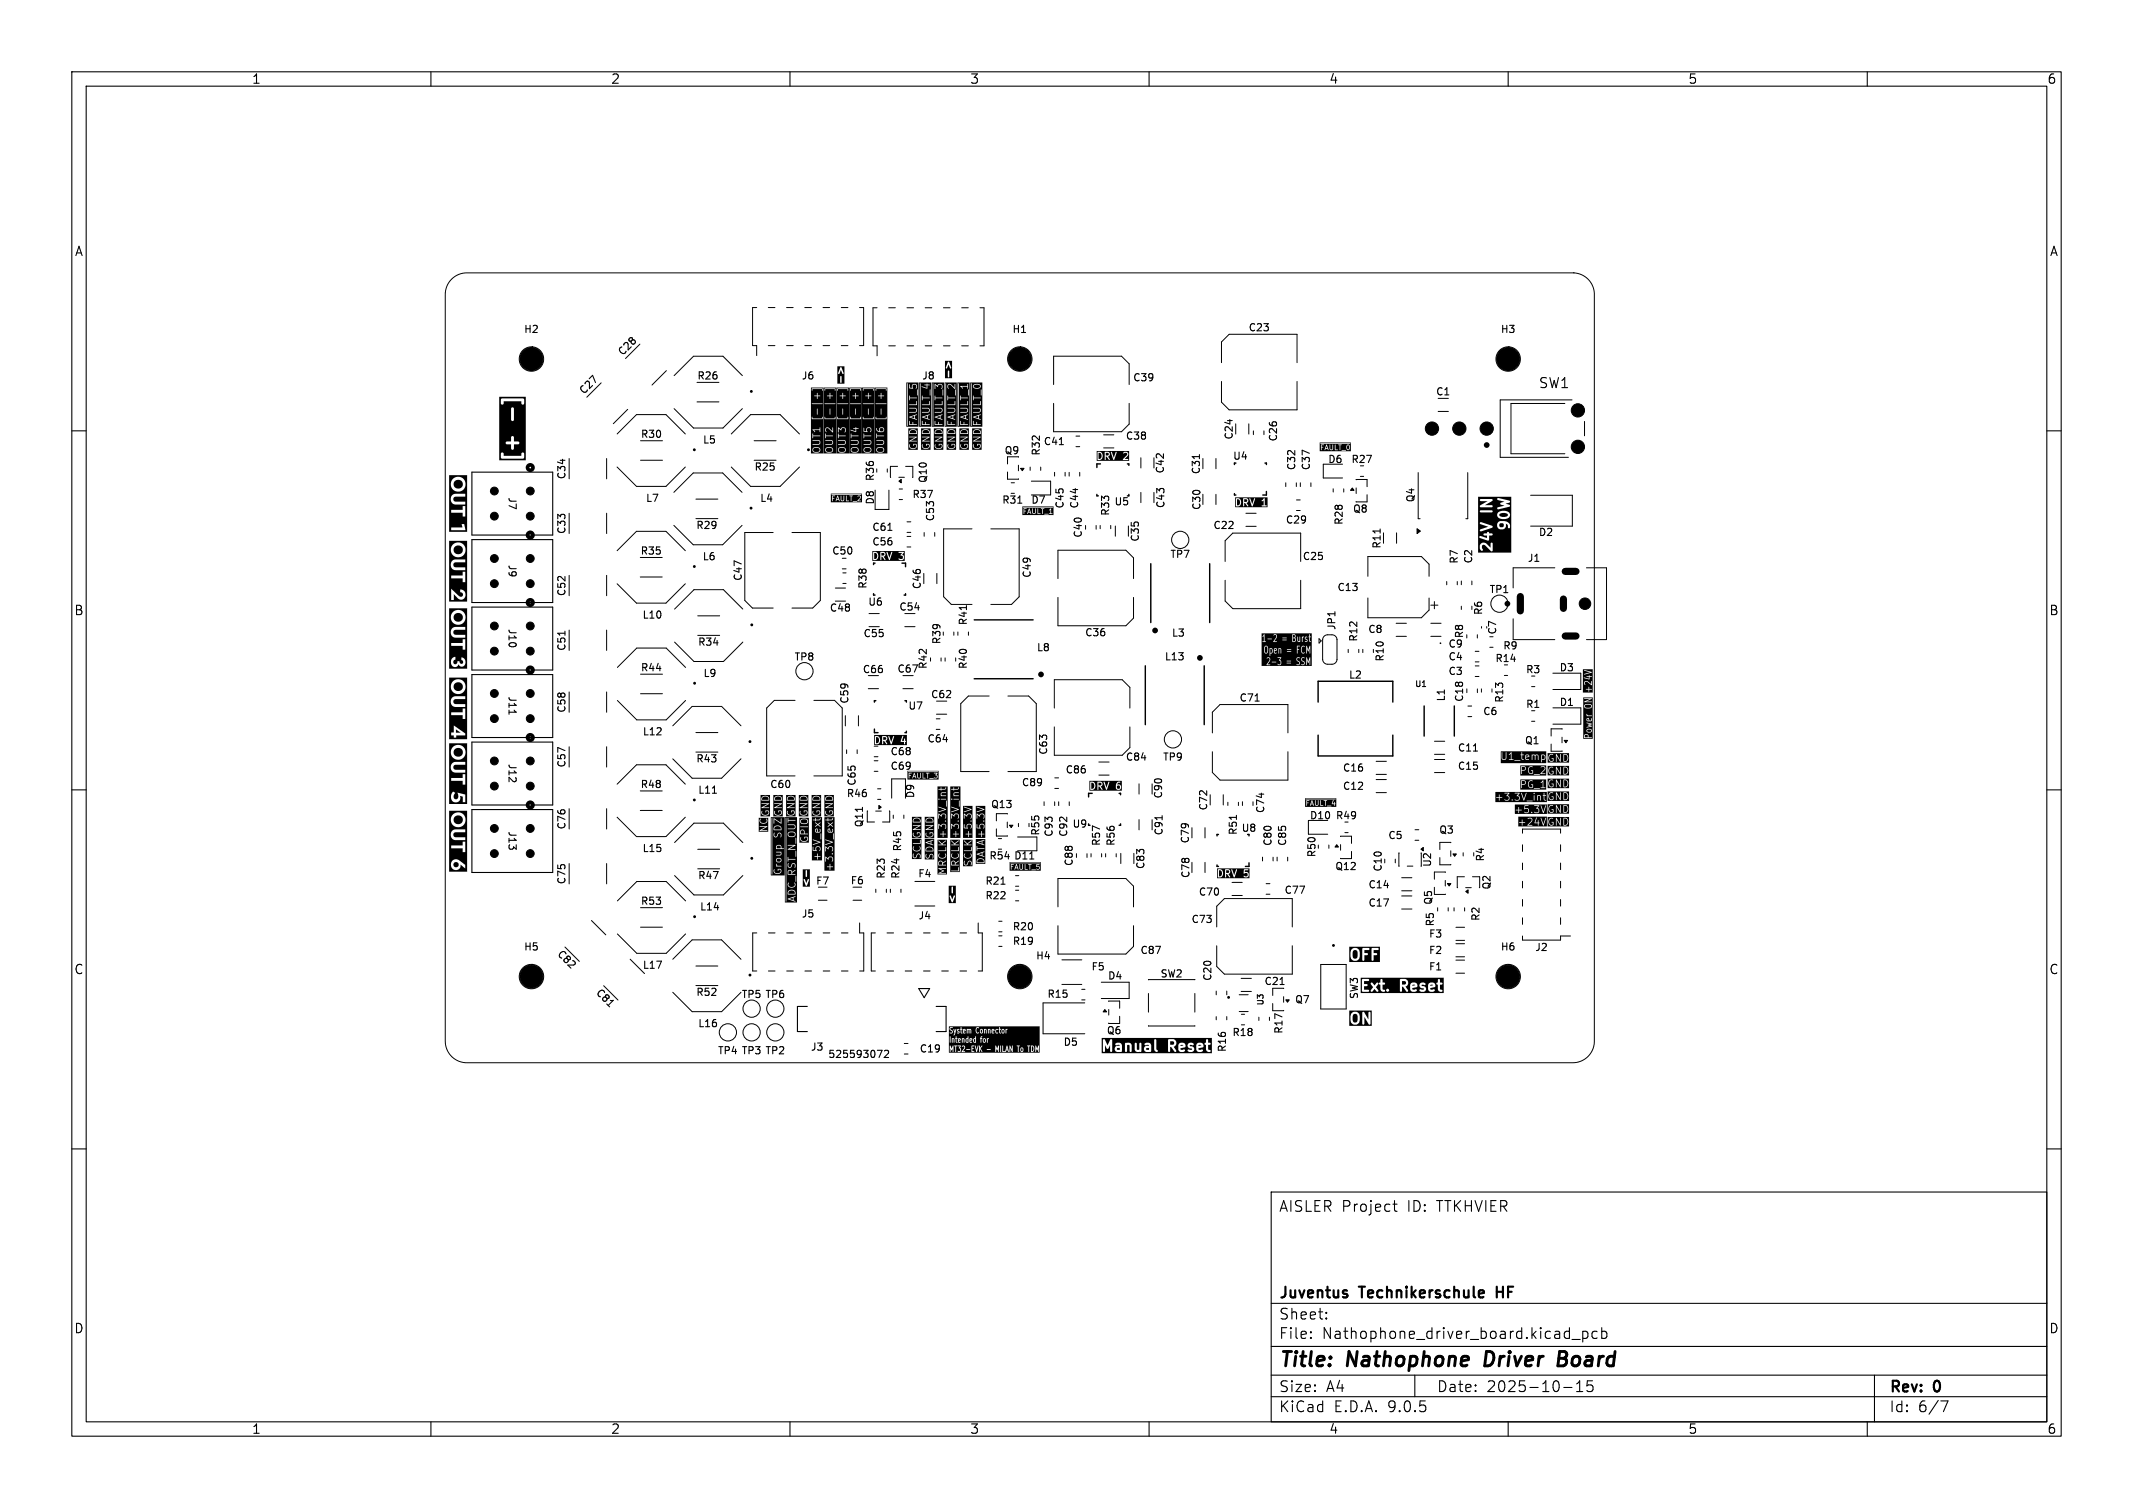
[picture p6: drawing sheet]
<svg xmlns="http://www.w3.org/2000/svg" width="297mm" height="210mm" viewBox="0 0 297 210" stroke-linecap="round" stroke-linejoin="round" font-family="sans-serif">
<defs><g id="words">
<g font-size="2.8">
<text x="178" y="190.9">Title:</text>
<text x="187.7" y="190.9">Nathophone</text>
<text x="207.6" y="190.9">Driver</text>
<text x="218.6" y="190.9">Board</text>
</g>
<g font-size="2.1">
<text x="178" y="169">AISLER Project</text>
<text x="196" y="169">ID:</text>
<text x="200.2" y="169">TTKHVIER</text>
<text x="178" y="184">Sheet:</text>
<text x="178" y="181.2">Juventus</text>
<text x="189.5" y="181.2">Technikerschule</text>
<text x="209.1" y="181.2">HF</text>
<text x="178" y="186.7">File:</text>
<text x="184.1" y="186.7">Nathophone_driver_board.kicad_pcb</text>
<text x="178" y="196.9">KiCad</text>
<text x="178" y="194.1">Size:</text>
<text x="184.7" y="194.1">A4</text>
<text x="185.7" y="196.9">E.D.A.</text>
<text x="193.3" y="196.9">9.0.5</text>
<text x="200" y="194.1">Date:</text>
<text x="207" y="194.1">2025-10-15</text>
<text x="263" y="194.3">Rev:</text>
<text x="263" y="196.9">Id:</text>
<text x="267.1" y="196.9">6/7</text>
<text x="269.4" y="194.3">0</text>
</g>
<text font-size="2" x="214.2" y="54.3">SW1</text>
<g font-size="1.8">
<text x="35" y="11.9">1</text>
<text x="85" y="11.9">2</text>
<text x="135" y="11.9">3</text>
<text x="185" y="11.9">4</text>
<text x="235" y="11.9">5</text>
<text x="285" y="11.9">6</text>
<text x="10.3" y="35.9">A</text>
<text x="285.4" y="35.9">A</text>
<text x="10.3" y="85.9">B</text>
<text x="285.3" y="85.9">B</text>
<text x="10.3" y="135.9">C</text>
<text x="285.3" y="135.9">C</text>
<text x="10.3" y="185.9">D</text>
<text x="285.3" y="185.9">D</text>
<text x="35" y="199.9">1</text>
<text x="85" y="199.9">2</text>
<text x="135" y="199.9">3</text>
<text x="185" y="199.9">4</text>
<text x="235" y="199.9">5</text>
<text x="285" y="199.9">6</text>
</g>
<g font-size="1.4">
<text x="72.9" y="46.6">H2</text>
<text x="140.9" y="46.6">H1</text>
<text x="173.8" y="46.3">C23</text>
<text x="208.9" y="46.6">H3</text>
<text x="86.8" y="49.8" transform="rotate(-45 86.8 49.8)">C28</text>
<text x="97" y="53.1">R26</text>
<text x="111.5" y="53">J6</text>
<text x="128.3" y="53">J8</text>
<text x="157.7" y="53.3">C39</text>
<text x="81.4" y="55.2" transform="rotate(-45 81.4 55.2)">C27</text>
<text x="199.9" y="55.3">C1</text>
<text x="89.1" y="61.2">R30</text>
<text x="97.8" y="62">L5</text>
<text x="105" y="65.7">R25</text>
<text x="139.8" y="63.5">Q9</text>
<text x="145" y="63.6" transform="rotate(-90 145 63.6)">R32</text>
<text x="145.2" y="62.2">C41</text>
<text x="156.7" y="61.4">C38</text>
<text x="171.6" y="64.2">U4</text>
<text x="171.8" y="61.3" transform="rotate(-90 171.8 61.3)">C24</text>
<text x="178" y="61.6" transform="rotate(-90 178 61.6)">C26</text>
<text x="180.6" y="65.6" transform="rotate(-90 180.6 65.6)">C32</text>
<text x="182.6" y="65.6" transform="rotate(-90 182.6 65.6)">C37</text>
<text x="184.8" y="64.7">D6</text>
<text x="188.1" y="64.7">R27</text>
<text x="70.6" y="69.1" transform="rotate(90 70.6 69.1)">J7</text>
<text x="78.9" y="66.8" transform="rotate(-90 78.9 66.8)">C34</text>
<text x="89.8" y="70.1">L7</text>
<text x="105.7" y="70.1">L4</text>
<text x="121.9" y="70.4" transform="rotate(-90 121.9 70.4)">D8</text>
<text x="121.9" y="67.1" transform="rotate(-90 121.9 67.1)">R36</text>
<text x="126.9" y="69.6">R37</text>
<text x="129.2" y="67.4" transform="rotate(-90 129.2 67.4)">Q10</text>
<text x="139.4" y="70.3">R31</text>
<text x="143.5" y="70.3">D7</text>
<text x="148.3" y="70.9" transform="rotate(-90 148.3 70.9)">C45</text>
<text x="150.3" y="70.9" transform="rotate(-90 150.3 70.9)">C44</text>
<text x="154.6" y="71.9" transform="rotate(-90 154.6 71.9)">R33</text>
<text x="155.1" y="70.6">U5</text>
<text x="162.3" y="66" transform="rotate(-90 162.3 66)">C42</text>
<text x="162.3" y="70.9" transform="rotate(-90 162.3 70.9)">C43</text>
<text x="167.3" y="66.1" transform="rotate(-90 167.3 66.1)">C31</text>
<text x="167.3" y="71.1" transform="rotate(-90 167.3 71.1)">C30</text>
<text x="188.3" y="71.6">Q8</text>
<text x="197.1" y="70.1" transform="rotate(-90 197.1 70.1)">Q4</text>
<text x="78.9" y="74.5" transform="rotate(-90 78.9 74.5)">C33</text>
<text x="89.1" y="77.4">R35</text>
<text x="96.8" y="73.9">R29</text>
<text x="115.8" y="77.4">C50</text>
<text x="121.4" y="76.2">C56</text>
<text x="121.4" y="74.1">C61</text>
<text x="130.3" y="72.7" transform="rotate(-90 130.3 72.7)">C53</text>
<text x="150.8" y="75" transform="rotate(-90 150.8 75)">C40</text>
<text x="158.8" y="75.5" transform="rotate(-90 158.8 75.5)">C35</text>
<text x="162.9" y="77.9">TP7</text>
<text x="168.9" y="73.9">C22</text>
<text x="178.9" y="73.1">C29</text>
<text x="187.2" y="73.2" transform="rotate(-90 187.2 73.2)">R28</text>
<text x="192.4" y="76.5" transform="rotate(-90 192.4 76.5)">R11</text>
<text x="214.2" y="74.8">D2</text>
<text x="70.6" y="78.5" transform="rotate(90 70.6 78.5)">J9</text>
<text x="78.9" y="83.1" transform="rotate(-90 78.9 83.1)">C52</text>
<text x="97.7" y="78.2">L6</text>
<text x="103.5" y="81" transform="rotate(-90 103.5 81)">C47</text>
<text x="120.9" y="82.1" transform="rotate(-90 120.9 82.1)">R38</text>
<text x="128.4" y="82.1" transform="rotate(-90 128.4 82.1)">C46</text>
<text x="143.7" y="80.6" transform="rotate(-90 143.7 80.6)">C49</text>
<text x="181.3" y="78.2">C25</text>
<text x="186.1" y="82.5">C13</text>
<text x="203.2" y="78.6" transform="rotate(-90 203.2 78.6)">R7</text>
<text x="205.2" y="78.6" transform="rotate(-90 205.2 78.6)">C2</text>
<text x="207.3" y="82.8">TP1</text>
<text x="212.6" y="78.4">J1</text>
<text x="70.6" y="87.5" transform="rotate(90 70.6 87.5)">J10</text>
<text x="89.4" y="86.4">L10</text>
<text x="115.4" y="85.4">C48</text>
<text x="120.1" y="88.9">C55</text>
<text x="120.8" y="84.5">U6</text>
<text x="125.1" y="85.2">C54</text>
<text x="131.2" y="89.8" transform="rotate(-90 131.2 89.8)">R39</text>
<text x="134.8" y="87.2" transform="rotate(-90 134.8 87.2)">R41</text>
<text x="151" y="88.8">C36</text>
<text x="163.1" y="88.9">L3</text>
<text x="186.1" y="87.8" transform="rotate(-90 186.1 87.8)">JP1</text>
<text x="189.2" y="89.5" transform="rotate(-90 189.2 89.5)">R12</text>
<text x="190.4" y="88.4">C8</text>
<text x="203.9" y="89" transform="rotate(-90 203.9 89)">R8</text>
<text x="206.6" y="85.7" transform="rotate(-90 206.6 85.7)">R6</text>
<text x="208.5" y="88.5" transform="rotate(-90 208.5 88.5)">C7</text>
<text x="78.9" y="90.7" transform="rotate(-90 78.9 90.7)">C51</text>
<text x="89.1" y="93.7">R44</text>
<text x="97.1" y="90.1">R34</text>
<text x="97.8" y="94.5">L9</text>
<text x="110.5" y="92.2">TP8</text>
<text x="120" y="93.9">C66</text>
<text x="124.9" y="93.9">C67</text>
<text x="129.2" y="93.3" transform="rotate(-90 129.2 93.3)">R42</text>
<text x="134.8" y="93.3" transform="rotate(-90 134.8 93.3)">R40</text>
<text x="144.3" y="90.9">L8</text>
<text x="162.1" y="92.2">L13</text>
<text x="187.7" y="94.7">L2</text>
<text x="192.9" y="92.2" transform="rotate(-90 192.9 92.2)">R10</text>
<text x="201.6" y="90.4">C9</text>
<text x="201.6" y="92.2">C4</text>
<text x="201.6" y="94.2">C3</text>
<text x="208.1" y="92.4">R14</text>
<text x="209.2" y="90.6">R9</text>
<text x="212.4" y="94">R3</text>
<text x="217.1" y="93.7">D3</text>
<text x="70.6" y="96.9" transform="rotate(90 70.6 96.9)">J11</text>
<text x="78.9" y="99.4" transform="rotate(-90 78.9 99.4)">C58</text>
<text x="118.3" y="98.1" transform="rotate(-90 118.3 98.1)">C59</text>
<text x="126.4" y="99">U7</text>
<text x="129.5" y="97.4">C62</text>
<text x="172.5" y="97.9">C71</text>
<text x="201.4" y="97.8" transform="rotate(-90 201.4 97.8)">L1</text>
<text x="203.9" y="97.8" transform="rotate(-90 203.9 97.8)">C18</text>
<text x="206.4" y="99.8">C6</text>
<text x="209.5" y="98" transform="rotate(-90 209.5 98)">R13</text>
<text x="212.4" y="98.8">R1</text>
<text x="217.1" y="98.5">D1</text>
<text x="70.6" y="106.3" transform="rotate(90 70.6 106.3)">J12</text>
<text x="78.9" y="107" transform="rotate(-90 78.9 107)">C57</text>
<text x="89.4" y="102.6">L12</text>
<text x="96.8" y="106.4">R43</text>
<text x="123.9" y="105.4">C68</text>
<text x="123.9" y="107.4">C69</text>
<text x="129" y="103.6">C64</text>
<text x="146" y="105.2" transform="rotate(-90 146 105.2)">C63</text>
<text x="148.3" y="107.9">C86</text>
<text x="156.7" y="106.1">C84</text>
<text x="161.8" y="106.1">TP9</text>
<text x="186.9" y="107.7">C16</text>
<text x="202.9" y="107.4">C15</text>
<text x="202.9" y="104.9">C11</text>
<text x="212.2" y="103.8">Q1</text>
<text x="89.1" y="110">R48</text>
<text x="97.1" y="110.7">L11</text>
<text x="107.1" y="109.9">C60</text>
<text x="117.8" y="111.2">R46</text>
<text x="119.3" y="109.5" transform="rotate(-90 119.3 109.5)">C65</text>
<text x="127.5" y="111.3" transform="rotate(-90 127.5 111.3)">D9</text>
<text x="137.9" y="112.7">Q13</text>
<text x="142.2" y="109.7">C89</text>
<text x="162" y="111.3" transform="rotate(-90 162 111.3)">C90</text>
<text x="168.3" y="113" transform="rotate(-90 168.3 113)">C72</text>
<text x="176.2" y="113.3" transform="rotate(-90 176.2 113.3)">C74</text>
<text x="186.9" y="110.2">C12</text>
<text x="70.6" y="115.7" transform="rotate(90 70.6 115.7)">J13</text>
<text x="78.9" y="115.6" transform="rotate(-90 78.9 115.6)">C76</text>
<text x="89.4" y="118.9">L15</text>
<text x="120.4" y="115.3" transform="rotate(-90 120.4 115.3)">Q11</text>
<text x="125.7" y="118.7" transform="rotate(-90 125.7 118.7)">R45</text>
<text x="137.7" y="119.9">R54 D11</text>
<text x="144.9" y="116.5" transform="rotate(-90 144.9 116.5)">R55</text>
<text x="146.8" y="116.6" transform="rotate(-90 146.8 116.6)">C93</text>
<text x="148.8" y="116.6" transform="rotate(-90 148.8 116.6)">C92</text>
<text x="149.2" y="115.5">U9</text>
<text x="153.4" y="117.9" transform="rotate(-90 153.4 117.9)">R57</text>
<text x="155.4" y="117.9" transform="rotate(-90 155.4 117.9)">R56</text>
<text x="162.1" y="116.4" transform="rotate(-90 162.1 116.4)">C91</text>
<text x="165.8" y="117.6" transform="rotate(-90 165.8 117.6)">C79</text>
<text x="172.4" y="116.4" transform="rotate(-90 172.4 116.4)">R51</text>
<text x="172.8" y="116">U8</text>
<text x="177.3" y="117.9" transform="rotate(-90 177.3 117.9)">C80</text>
<text x="179.3" y="117.9" transform="rotate(-90 179.3 117.9)">C85</text>
<text x="182.3" y="114.3">D10</text>
<text x="183.4" y="119.5" transform="rotate(-90 183.4 119.5)">R50</text>
<text x="185.9" y="114.3">R49</text>
<text x="193.2" y="117.1">C5</text>
<text x="200.3" y="116.3">Q3</text>
<text x="78.9" y="123.3" transform="rotate(-90 78.9 123.3)">C75</text>
<text x="97.1" y="122.6">R47</text>
<text x="113.5" y="123.4">F7</text>
<text x="118.4" y="123.4">F6</text>
<text x="123.4" y="122.5" transform="rotate(-90 123.4 122.5)">R23</text>
<text x="125.4" y="122.5" transform="rotate(-90 125.4 122.5)">R24</text>
<text x="127.7" y="122.4">F4</text>
<text x="137.1" y="123.4">R21</text>
<text x="137.1" y="125.4">R22</text>
<text x="149.6" y="120.7" transform="rotate(-90 149.6 120.7)">C88</text>
<text x="159.5" y="121.1" transform="rotate(-90 159.5 121.1)">C83</text>
<text x="165.8" y="122.4" transform="rotate(-90 165.8 122.4)">C78</text>
<text x="166.8" y="124.9">C70</text>
<text x="178.8" y="124.7">C77</text>
<text x="185.8" y="121.4">Q12</text>
<text x="190.4" y="123.9">C14</text>
<text x="192.6" y="121.5" transform="rotate(-90 192.6 121.5)">C10</text>
<text x="199.5" y="120.8" transform="rotate(-90 199.5 120.8)">U2</text>
<text x="206.8" y="120.1" transform="rotate(-90 206.8 120.1)">R4</text>
<text x="207.7" y="124" transform="rotate(-90 207.7 124)">Q2</text>
<text x="89.1" y="126.2">R53</text>
<text x="97.4" y="127">L14</text>
<text x="111.5" y="128">J5</text>
<text x="127.8" y="128.2">J4</text>
<text x="140.9" y="131.8">R19</text>
<text x="140.9" y="129.8">R20</text>
<text x="165.8" y="128.7">C73</text>
<text x="190.4" y="126.5">C17</text>
<text x="198.9" y="130.8">F3</text>
<text x="199.6" y="126.1" transform="rotate(-90 199.6 126.1)">Q5</text>
<text x="199.9" y="129.1" transform="rotate(-90 199.9 129.1)">R5</text>
<text x="206.2" y="128.4" transform="rotate(-90 206.2 128.4)">R2</text>
<text x="72.9" y="132.6">H5</text>
<text x="77.3" y="133" transform="rotate(45 77.3 133)">C82</text>
<text x="89.4" y="135.1">L17</text>
<text x="144.2" y="133.8">H4</text>
<text x="151.9" y="135.3">F5</text>
<text x="154.2" y="136.6">D4</text>
<text x="158.7" y="133.1">C87</text>
<text x="161.5" y="136.3">SW2</text>
<text x="168.9" y="136.7" transform="rotate(-90 168.9 136.7)">C20</text>
<text x="176" y="137.4">C21</text>
<text x="198.9" y="133.1">F2</text>
<text x="198.9" y="135.3">F1</text>
<text x="208.9" y="132.6">H6</text>
<text x="213.7" y="132.6">J2</text>
<text x="82.7" y="138.4" transform="rotate(45 82.7 138.4)">C81</text>
<text x="96.8" y="138.9">R52</text>
<text x="97.1" y="143.3">L16</text>
<text x="103.2" y="139.2">TP5 TP6</text>
<text x="145.7" y="139.2">R15</text>
<text x="180.2" y="139.9">Q7</text>
<text x="189.3" y="139.2" transform="rotate(-90 189.3 139.2)">SW3</text>
<text x="99.9" y="147">TP4 TP3 TP2</text>
<text x="112.8" y="146.5">J3</text>
<text x="115.2" y="147.5">525593072</text>
<text x="128" y="146.8">C19</text>
<text x="148" y="145.8">D5</text>
<text x="154" y="144.2">Q6</text>
<text x="170.9" y="146.6" transform="rotate(-90 170.9 146.6)">R16</text>
<text x="171.5" y="144.5">R18</text>
<text x="178.8" y="144.1" transform="rotate(-90 178.8 144.1)">R17</text>
</g>
<g font-size="1.1">
<text x="196.9" y="95.9">U1</text>
<text x="176.1" y="140.1" transform="rotate(-90 176.1 140.1)">U3</text>
</g>
</g></defs>
<g fill="none" stroke="#000" stroke-width=".15">
<path d="M10 10h277v190h-277zM12 12h273v186h-273zM60 10v2M110 10v2M160 10v2M210 10v2M260 10v2M82 52.7l.5-.4 .4 1M10 60h2M65.7 65.8h11.3v8.7h-11.3zM65.7 75.1h11.3v8.8h-11.3zM123.6 73.9h.6"/>
<path d="M141.7 70.1h.6M147.5 61.9h.6M167 63.3v.6M192.2 73.7v.5M285 60h2M65.7 84.5h11.3v8.8h-11.3zM65.7 93.9h11.3v8.8h-11.3zM70.9 98.9v.6M78.7 87.9v.6M134.6 84.3v.6M174.8 97.6h.5M185.9 85.2v.6"/>
<path d="M10 110h2M65.7 103.3h11.3v8.8h-11.3zM65.7 112.7h11.3v8.8h-11.3zM99.2 110.5h.6M120.1 112.4v.6M143.4 119.6h.6M161.8 113.6v.6M172.2 113.5v.6M205.2 104.6h.5M285 110h2M127.9 137.7h1.5l-.7 1.2zM139.4 123.1h.5"/>
<path d="M178.2 137.1h.6M112.4 140.2h-1.4v3.5h1.4M122.2 146.3h.6l-.4 1M123.2 146.4l.3-.1 .2 .3-.6 .7h.6M130.4 140.2h1.3v3.5h-1.3M10 160h2M177 166h108v32h-108zM194 167.7h.5M194.2 167.2v1.3v.1l.3 .1M285 160h2M60 198v2M110 198v2"/>
<path d="M160 198v2M177 194.5h108M177 191.5h108M177 187.5h108M177 181.5h108M182.5 186.3h.1l-.1 .1M182.5 186.3v.1M182.5 185.5v.1M182.5 185.5h.1l-.1 .1M184.7 183.6v.1M184.7 183.6h-.1l.1 .1M184.7 182.8v.1"/>
<path d="M184.7 182.8h-.1l.1 .1M197 191.5v3M210 198v2M217.7 193.2h1.2M218.9 186.5h1.1M219.5 193.8h.9M219.5 192.7l.5-.4v1.5M220.4 185.4v1.5M220.4 185.5l.4-.1 .3 .3v.4l-.1 .2-.2 .1-.4-.1M221.7 192.3h-.7v.7l.2-.1h.5l.1 .3-.1 .5-.2 .1h-.3l-.2-.1M222.4 185.5l-.4-.1-.3 .3v.4l.1 .2 .2 .1 .4-.1M223 185.5l.5-.1 .2 .3v.4l-.1 .2-.1 .1-.5-.1"/>
<path d="M223 184.9v1.5M260 198v2M261 191.5v6.5M270.2 195.1h1l-.6 1.5"/>
</g>
<g fill="none" stroke="#000" stroke-width=".4">
<path d="M207 188.2l-.3 2h.5M217.1 189.2h.6M217.7 189.2l.3 .1M217.8 188.2h-.6l-.3 2h.8l.2-.1M217.9 189.1l-.2 .1"/>
<circle cx="207" cy="62" r=".2"/>
<circle cx="145" cy="93.9" r=".2"/>
<circle cx="160.8" cy="87.8" r=".2"/>
<circle cx="167.1" cy="91.6" r=".2"/>
<circle cx="209.9" cy="84.1" r=".2"/>
</g>
<path d="M206.6 179.8v.2l-.7 .2M208.4 179.2v1.5M208.4 179.9h.9" fill="none" stroke="#000" stroke-width=".3"/>
<g fill="#000">
<path d="M116.6 51h1v2.4h-1v-.9h.4v.7l.1 .1 .1-.1v-.8l-.6 .1v-.5l.3 .1 .2-.6 .2 .5 .1 .1 .1-.1-.4-.9-.1 .1-.3 .8h-.1zM126.8 58.1l.5-.2v.4zM126.7 60a.48 .48 0 0 1 .6-.1 .48 .48 0 0 1 .3 .4h-.9zM126.2 53.3h1.7v6.1h-1.7v-6h.1v5.9l.1-.6h.2v.5h1.1l-.5-.1-.1-.3v.3h-.4v-.5l-.3 .1v-.6l1.3 .3-.3-.1v-.4l.3-.1-.1-.1-1.2 .4v-1.3l1 .1 .2 .1v.2l-.2 .2h-.8v.1h.8l.3-.3-.1-.3-.1-.1h-1.1v-.4h1.3v-.6l-.1 .5-1.2 .1v-1.3h.2v.6l.1-.2 1-.1h-1v-.3h-.3v-.8h1.3v.7h.1l-.1-.8-1.3 .1v-.7h.2v.5h.5v-.4l.1-.1h.3l.1 .3-.1 .2h.1v-.5l-.4-.1-.2 .2v.3h-.3v-.5l-.3 .1v-.2h-.2zM128.6 58.1l.5-.2v.4zM128.5 60a.48 .48 0 0 1 .5-.1 .48 .48 0 0 1 .4 .4h-.9zM128 53.3h1.7v6.1h-1.7v-6h.1v5.9l.1-.6h.2v.5h1.1l-.6-.1v-.3l-.1 .3h-.3v-.5l-.3 .1v-.6l1.3 .3-.3-.1v-.4l.2-.1v-.1l-1.2 .4v-1.3l1 .1 .2 .1v.2l-.2 .2h-.8v.1h.8l.3-.3-.1-.3-.2-.1h-1v-.4h1.3l-.1-.6v.5l-1.2 .1v-1.3h.2v.6l.1-.2 1-.1h-1l-.1-.3h-.2v-.8h1.3v.7h.1l-.1-.8-1.3 .1v-.5l.9 .3v-.4l.4-.1h-.4v-.2l-.1 .2h-.3v.1h.3v.3l-.6-.2h-.2v-.4h-.2zM130.3 58.1l.6-.2v.4zM130.3 60a.48 .48 0 0 1 .5-.1 .48 .48 0 0 1 .3 .4h-.9zM129.8 53.3h1.6v6.1h-1.6v-6h.1v5.9l.1-.6h.1l.1 .5h1l-.5-.1v-.3l-.1 .3h-.4v-.5l-.2 .1v-.6l1.2 .3-.2-.1v-.4l.2-.1v-.1l-1.2 .4v-1.3l1 .1 .1 .1v.2l-.1 .2h-.8v.1h.8l.2-.3v-.3l-.2-.1h-1v-.4h1.2v-.6l-.1 .5-1.1 .1v-1.3h.1l.1 .6v-.2l1-.1h-1v-.3h-.2v-.8h1.2v.7h.1v-.8l-1.3 .1v-.8h.1l.1 .7v-.6l.4 .3 .2-.3h.3v.6l.1-.2v-.4l-.5-.1-.2 .2-.3-.2h-.2l-.1-.1h-.1zM131.6 50.3h1v2.4h-1v-1h.4v.8l.1 .1 .1-.1v-.9l-.6 .1v-.5l.2 .1 .3-.6 .2 .6h.1l.1-.1-.4-.8h-.1l-.3 .8h-.1zM132.1 58.1l.5-.2v.4z"/>
<path d="M132.1 60a.48 .48 0 0 1 .5-.1 .48 .48 0 0 1 .3 .4h-.9zM131.5 53.3h1.7v6.1h-1.7v-6h.1l.1 5.9v-.6h.2v.5h1.1l-.5-.1v-.3l-.1 .3h-.4v-.5l-.3 .1v-.6l1.3 .3-.3-.1v-.4l.3-.1v-.1l-1.3 .4v-1.3l1.1 .1 .1 .1v.2l-.1 .2h-.8l-.1 .1h.9l.2-.3v-.3l-.2-.1h-1.1v-.4h1.3v-.6l-.1 .5-1.2 .1v-1.3h.2v.6l.1-.2 1-.1h-1v-.3h-.3v-.8h1.3v.7h.1v-.8l-1.4 .1v-.6h.2v.3l.2 .1-.1-.4 .2-.1h.2l.6 .6v-.7h-.1v.5l-.6-.5h-.3l-.1 .2h-.2v-.3h-.2zM133.9 58.1l.5-.2v.4zM133.8 60a.48 .48 0 0 1 .6-.1 .48 .48 0 0 1 .3 .4h-.9zM133.3 53.3h1.7v6.1h-1.7v-6h.1v5.9l.1-.6h.2v.5h1.1l-.5-.1-.1-.3v.3h-.4v-.5l-.3 .1v-.6l1.3 .3-.3-.1v-.4l.3-.1-.1-.1-1.2 .4v-1.3l1 .1 .2 .1v.2l-.2 .2h-.8v.1h.9l.2-.3-.1-.3-.1-.1h-1.1v-.4h1.3v-.6l-.1 .5-1.2 .1v-1.3h.2v.6l.1-.2 1-.1h-1v-.3h-.3v-.8h1.3v.7h.1v-.8l-1.4 .1v-.5h.2l.3 .3-.1-.3h.8l.1 .3v-.6h-.1v.2l-1.2 .1v-.4h-.2zM135.7 58.1l.5-.2v.4zM135.6 60a.48 .48 0 0 1 .6-.1 .48 .48 0 0 1 .3 .4h-.9zM135.6 53.6a.49 .49 0 0 1 .9 .2 .53 .53 0 0 1-.9 0zM135.1 53.3h1.7v6.1h-1.7v-6h.1v5.9l.1-.6h.2v.5h1.1l-.5-.1-.1-.3v.3h-.4v-.5l-.3 .1v-.6l1.3 .3-.3-.1v-.4l.3-.1-.1-.1-1.2 .4v-1.3l1 .1 .2 .1v.2l-.2 .2h-.8v.1h.8l.3-.3-.1-.3-.1-.1h-1.1v-.4h1.3l-.1-.6v.5l-1.2 .1v-1.3h.2v.6l.1-.2 1-.1h-1l-.1-.3h-.2v-.8h1.3v.7h.1l-.1-.8-1.3 .1v-.5h.2v.2l.2 .1h.4l.4-.1v-.4l-.6-.1-.3 .1-.1 .2h-.2v-.4h-.2zM62.5 66.2h2.5v7.9h-2.5v-.6h.3v.3h2l-.2-.8h-.3l.1 .5h-1.9v-2.5h.3v.4h1.6v.5h.4v-1.4h-.4v.5h-1.9v-1.5h.3a.68 .68 0 0 0 .7 .8h1.3v-.4h-1.3a.35 .35 0 0 1-.4-.4 .35 .35 0 0 1 .4-.3h1.3v-.4h-1.3a.68 .68 0 0 0-.7 .7h-.3v-2.1h.3a1.03 1.03 0 0 0 1.5 .9 1.03 1.03 0 0 0 .1-1.7 1.03 1.03 0 0 0-1.6 .7v.1h-.3zM69.5 55.3h3.7v8.8h-3.7v-.9h.2v.5l.2 .2h2.9l.2-.2v-.5a.2 .2 0 0 0-.2-.2 .2 .2 0 0 0-.2 .2v.3h-2.5v-.3a.2 .2 0 0 0-.2-.2 .2 .2 0 0 0-.2 .2h-.2v-1.6h.9l.2 .3h.6v.5a.2 .2 0 0 0 .2 .2 .2 .2 0 0 0 .2-.2v-.5h.5a.2 .2 0 0 0 .2-.2 .2 .2 0 0 0-.2-.2h-.5v-.6a.2 .2 0 0 0-.2-.2 .2 .2 0 0 0-.2 .2v.6h-.6l-.2 .1h-.9v-4.7h1.7v1.5a.2 .2 0 0 0 .2 .2 .2 .2 0 0 0 .2-.2v-1.5a.2 .2 0 0 0-.2-.2 .2 .2 0 0 0-.2 .2h-1.7v-1.2h.2v.5a.2 .2 0 0 0 .2 .2 .2 .2 0 0 0 .2-.2v-.3h2.5v.3a.2 .2 0 0 0 .2 .2 .2 .2 0 0 0 .2-.2v-.6l-.2-.1h-2.9l-.2 .2h-.2zM113.3 62.5l.2-.1h.5l.1 .3-.3 .2h-.5l-.1-.2z"/>
<path d="M112.9 54h1.8v9.2h-1.8v-.6h.2l.1 .3 .3 .1h.5l.2-.2v-.4l-.3-.1h-.6l-.2 .3h-.2v-1.3l1.1 .1 .1 .1v.2l-.1 .1h-.8v.1h.8l.2-.2v-.3l-.2-.1h-1.1v-.9h.2l.1 .6v-.2l1-.1h-1v-.3h-.3v-.6h.2l.4 .4-.2-.3h.8v.3l.1-.1v-.6l-.1 .3h-1.2v-1.7h.1l.1 .3 1.5-.1-.1-.3v.3h-1.4v-.3l-.2 .1v-1.2h.8v.8h.1v-.8h-.9v-.7h1.7h-1.7v-1.1l.8 .1 .1 .4v-.4h.4l-.4-.1v-.4l-.1 .4h-.8v-1h.1l.1 .3v-.2h1.4v.2l.1-.3h-1.7zM115 62.5l.3-.1h.5l.1 .3-.3 .2h-.5l-.1-.2zM114.7 54h1.7v9.2h-1.7v-.6h.2l.1 .3 .3 .1h.5l.2-.2-.1-.4-.3-.1h-.5l-.2 .3h-.2v-1.3l1 .1 .2 .1v.2l-.2 .1h-.7l-.1 .1h.9l.2-.2-.1-.3-.1-.1h-1.1v-.9h.2v.6l.1-.2 1-.1h-1v-.3h-.3v-.6h.2l.1 .4v-.4l.2-.2 .7 .6h.1v-.7l-.1 .6-.6-.6-.3 .1-.1 .2h-.2v-1.7h.1l.1 .3 1.4-.1v-.3l-.1 .3h-1.3v-.3l-.2 .1v-1.2h.8v.8h.1v-.8h-.9v-.7h1.6h-1.6v-1.1l.8 .1 .1 .4v-.4h.4l-.4-.1v-.4l-.1 .4h-.8v-1h.1v.3l.1-.2h1.3l.1 .2v-.3h-1.6zM116.6 69.2l.1 .3h-.2zM116.8 62.5l.3-.1h.5l.1 .3-.3 .2h-.5l-.1-.2zM116.5 54h1.7v9.2h-1.7v-.6h.2v.3l.3 .1h.6l.2-.2-.1-.4-.3-.1h-.5l-.2 .3h-.2v-1.3l1 .1 .2 .1v.2l-.2 .1h-.8v.1h.8l.3-.2-.1-.3-.1-.1h-1.1v-.9h.2v.6l.1-.2 1-.1h-1l-.1-.3h-.2v-.8h.2v.6l.1-.5 .3 .2 .1-.3h.3l.2 .2-.1 .4 .2-.2v-.3l-.2-.2-.4 .1-.1 .2-.4-.3-.2 .1v-1.5h.1v.3l1.5-.1v-.3l-.1 .3h-1.3v-.3l-.2 .1v-1.2h.8v.8h.1v-.8h-.9v-.7h1.6h-1.6v-1.1l.8 .1v.4l.1-.4h.4l-.4-.1v-.4l-.1 .4h-.8v-1h.1v.3l.1-.2h1.3l.1 .2v-.3h-1.6zM118.7 62.4h.6l.2 .3-.3 .2h-.5l-.1-.2zM118.3 54h1.7v9.2h-1.7v-.6h.2v.3l.3 .1h.6l.2-.2-.1-.4-.3-.1h-.6l-.1 .3h-.2v-1.3l1 .1 .2 .1v.2l-.2 .1h-.8v.1h.8l.3-.2-.1-.3-.2-.1h-1v-.9h.2v.6l.1-.2 1-.1h-1l-.1-.3h-.2v-.5l.9 .3v-.5h.4l-.4-.1v-.1l-.1 .1h-.3v.1h.3v.4l-.6-.3-.2 .1v-1.8h.1v.3l1.5-.1v-.3l-.1 .3h-1.3l-.1-.3-.1 .1v-1.2h.8v.8h.1v-.8h-.9v-.7h1.6h-1.6v-1.1l.8 .1v.4l.1-.4h.4l-.4-.1-.1-.4v.4h-.8v-1h.1v.3l.1-.2h1.3l.1 .2v-.3h-1.6zM115.7 68.7h4.3v1.3h-4.3v-.9h.2v.7h.5l.1-.2h.3l.1 .2-.2-.7h.4v.5l.1 .2h.3l.1-.2v-.5h.2v.7h1.6h-1.2v-.1h-.3v-.7l.6 .1v.7h1.4v-.1h-.4l.4-.4-.1-.3h-.3l-.1 .2 .3-.1 .1 .2-.4 .4h-.8v-.6h.1v-.1h-1.2v.6l-.2 .1-.1-.1v-.6h-.6l-.2 .8h-.4v-.4h.2l-.2-.1v-.2l.3-.1-.6 .1v-.3l4.2 .1-4.2-.1zM120.4 62.5l.2-.1h.5l.1 .3-.3 .2h-.4l-.2-.2zM120 54h1.8v9.2h-1.8v-.6h.2l.1 .3 .3 .1h.6l.1-.2v-.4l-.3-.1h-.6l-.2 .3h-.2v-1.3l1.1 .1 .1 .1v.2l-.1 .1h-.8v.1h.8l.2-.2v-.3l-.2-.1h-1.1v-.9h.2l.1 .6v-.2l1-.1h-1v-.3h-.3v-.8h.2l.1 .5 .5 .1-.1-.4 .2-.2 .3 .1v.5l.1-.2v-.3l-.2-.2-.4 .1v.5l-.4-.1v-.4h-.3v-1.5h.1l.1 .3 1.5-.1-.1-.3v.3h-1.4v-.3l-.2 .1v-1.2h.9v.8h.1l-.1-.8h-.9v-.7h1.7h-1.7v-1.1l.9 .1v.4l.1-.4h.3l-.3-.1-.1-.4v.4h-.9v-1h.1l.1 .3v-.2h1.4v.2l.1-.3h-1.7zM121.7 77a.42 .42 0 0 1 .5 .4 .42 .42 0 0 1-.5 .4z"/>
<path d="M122.2 62.5l.2-.1h.5l.1 .3-.3 .2h-.5l-.1-.2zM122.7 77h.4v.3l-.4 .1zM121.8 54h1.8v9.2h-1.8v-.6h.2l.1 .3 .3 .1h.5l.2-.2v-.4l-.4-.1h-.5l-.2 .3h-.2v-1.3l1.1 .1 .1 .1v.2l-.1 .1h-.8l-.1 .1h.9l.2-.2v-.2l-.2-.2h-1.1v-.9h.2v.6l.1-.2 1-.1h-1v-.3h-.3v-.7h.2l.1 .3 .2 .1 .6 .1 .2-.2v-.4l-.2-.1-.4 .1-.1 .1 .1 .4a.5 .5 0 0 1-.5-.5l-.2 .1v-1.6h.1l.1 .3h1.4v-.3h-.1v.2h-1.3v-.3l-.2 .1v-1.2h.8v.8h.1v-.8h-.9v-.7h1.6h-1.6v-1.1l.8 .1 .1 .4v-.4h.4l-.4-.1v-.4l-.1 .4h-.8v-1h.1v.3l.1-.2h1.3l.1 .2v-.3h-1.6zM121.5 76.7h4.5v1.4h-4.5v-1.2h.1v1.1l.5-.1 .1-.2 .1-.4-.2-.4h.5v1.1l.1-.1v-.4h.1l.4 .5h.1l-.3-.5 .3-.2-.1-.4h.2l.4 1.1 .4-1.1 1.4 .1-.2 .3 .3 .1v.4h-.4h-.1h-.1l.2 .2h.3l.3-.3v-.2l-.3-.3 .3-.2-.1-.1h-1.6l-.4 .8-.3-.8h-.1l-.4-.1-1.5 .1zM126.5 59.7h1.3v2.9h-1.3v-.6h.1l.2 .4 .4 .1 .3-.1 .2-.3-.1-.3h-.4v.3l.1-.2h.2a.43 .43 0 0 1-.3 .6 .43 .43 0 0 1-.5-.5v-.1l-.2 .1v-.6l1.2 .1-.1-.1h-.8l.9-.5-1.1-.1v.1h.8l-.9 .5v-1.3h.1v.3h1.1v-.3l-.2-.2-.3-.1-.4 .1-.2 .2h-.1zM128.3 59.7h1.3v2.9h-1.3v-.6h.1l.1 .4 .5 .1 .3-.1 .2-.3-.2-.3h-.4l.1 .3v-.2h.3a.43 .43 0 0 1-.4 .6 .43 .43 0 0 1-.4-.5v-.1l-.2 .1v-.6l1.1 .1v-.1h-.8l.9-.5-1.1-.1v.1h.8l-.9 .5v-1.3h.1v.3h1l.1-.3-.2-.2-.3-.1-.5 .1-.1 .2h-.1zM130 59.7h1.4v2.9h-1.4v-.6h.1l.2 .4 .5 .1 .3-.1 .1-.3-.1-.3h-.4v.3l.1-.2h.3a.43 .43 0 0 1-.4 .6 .43 .43 0 0 1-.5-.5v-.1l-.2 .1v-.6l1.2 .1v-.1h-.8l.8-.5-1-.1v.1h.8l-1 .5v-1.3h.1l.1 .3h1v-.3l-.1-.2-.3-.1-.5 .1-.2 .2h-.1zM131.8 59.7h1.3v2.9h-1.3v-.6h.1l.2 .4 .4 .1 .4-.1 .1-.3-.1-.3h-.4v.3l.1-.2h.3a.43 .43 0 0 1-.4 .6 .43 .43 0 0 1-.5-.5v-.1l-.2 .1v-.6l1.2 .1v-.1h-.8l.8-.5-1.1-.1 .1 .1h.8l-1 .5v-1.3h.1l.1 .3h1v-.3l-.1-.2-.4-.1-.4 .1-.2 .2h-.1zM133.6 59.7h1.3v2.9h-1.3v-.6h.1l.2 .4 .4 .1 .3-.1 .2-.3-.1-.3h-.4v.3l.1-.2h.2a.43 .43 0 0 1-.3 .6 .43 .43 0 0 1-.5-.5v-.1l-.2 .1v-.6l1.2 .1-.1-.1h-.8l.9-.5-1.1-.1v.1h.9l-1 .5v-1.3h.1v.3h1.1v-.3l-.2-.2-.3-.1-.4 .1-.2 .2h-.1zM135.4 59.7h1.3v2.9h-1.3v-.6h.1l.1 .4 .5 .1 .3-.1 .2-.3-.2-.3h-.4l.1 .3v-.2h.3a.43 .43 0 0 1-.3 .6 .43 .43 0 0 1-.5-.5v-.1l-.2 .1v-.6l1.1 .1v-.1h-.8l.9-.5-1.1-.1v.1h.8l-.9 .5v-1.3h.1v.3h1l.1-.3-.2-.2-.3-.1-.5 .1-.1 .2h-.1zM143.3 71l.1 .3h-.2zM142.4 70.5h4.3v1.2h-4.3v-.9h.1l.1 .8h.5l.1-.2h.2l.2 .2-.2-.8h.3v.6l.2 .2h.2l.1-.2v-.6h.3v.8h1.5h-1.1v-.1h-.3v-.7l.5 .1 .1 .7v-.6l.9 .1 .2-.1v.5l-.2 .1h.5l-.2-.1-.1-.7-.2 .2h-.9v-.1h.2v-.1h-1.2l-.1 .6-.2 .1-.1-.1v-.6h-.5l-.3 .7h-.4v-.3h.3l-.3-.1v-.2l.4-.1h-.6v-.2l4.2 .1-4.2-.1z"/>
<path d="M153 63.1a.43 .43 0 0 1 .4 .4 .43 .43 0 0 1-.4 .4zM154 63.1h.3l.1 .3h-.4zM152.7 62.8h4.5v1.4h-4.5v-1.2h.1l.1 1.1 .4-.1 .2-.2v-.4l-.2-.4h.5l.1 1.1 .1-.1v-.4h.1l.3 .4h.1l-.2-.4 .2-.3-.1-.3h.3l.4 1.1 .1-.1 1.8 .1v-.2h-.4l.5-.6-.1-.3-.4-.1-.2 .1v.1h.4l.2 .2-.7 .7h-1.1l.3-1.1-.1 .1-.3 .8-.3-.9-.1 .1-.4-.1-1.6 .1zM172.2 69.5a.42 .42 0 0 1 .5 .4 .42 .42 0 0 1-.5 .5zM173.2 69.5l.4 .1v.2l-.4 .1zM172 69.3h4.5v1.3h-4.5v-1.2h.1l.1 1.1h.4l.2-.3v-.3l-.2-.5h.5l.1 1.1v-.5h.2l.3 .5h.1l-.2-.5 .2-.2-.1-.3h.3l.3 1 .4-.8h1v.1l.3-.1v.7h-.3v.1h.7l-.3-.1-.1-1-.3 .3h-1l.1-.2-.1-.1-.3 .8-.4-.8v.1l-.4-.1h-1.6zM184.7 62.1l.1 .3h-.2zM187.6 62h.1a.3 .3 0 0 1 .2 .3 .3 .3 0 0 1-.3 .3v-.2zM183.8 61.6h4.3v1.2h-4.3v-.9h.1l.1 .8h.5l.1-.2h.2l.2 .2-.2-.8h.3v.6l.2 .2h.2l.1-.2v-.6h.3v.8h1.5h-1.1v-.1h-.3v-.7l.5 .1 .1 .7v-.5h.9v.3l.2 .2 .2-.1 .1-.2-.1-.3-.2-.2-.2 .1v.2h-.9v-.2h.2v-.1h-1.2l-.1 .6-.2 .1-.1-.1v-.6h-.5l-.3 .8h-.4v-.4h.3l-.3-.1v-.2l.4-.1h-.6v-.2l4.2 .1-4.2-.1zM208.8 72.9h.1h.4l.1 .1-.1 .3-.1 .1h-.4v-.2zM208.8 71.6a.88 .88 0 0 1 1.2 .1 .75 .75 0 0 1-1.2 0zM205.8 69.2h4.6v7.8h-4.6v-1h.2l.1 .4 .1 .3a.16 .16 0 0 0 .3-.1 .16 .16 0 0 0-.1-.2l-.1-.4 .3-.1 1 .9h.2v-1.1a.15 .15 0 0 0-.1-.1 .15 .15 0 0 0-.2 .1v.6l-.6-.6-.3-.1-.4 .1-.2 .3h-.2v-1.2l1.4 .5 .1-.1v-.6h.4a.15 .15 0 0 0 .1-.2 .15 .15 0 0 0-.1-.1l-.4-.1a.16 .16 0 0 0-.1-.1 .16 .16 0 0 0-.2 .2h-.3a.15 .15 0 0 0-.2 .1 .15 .15 0 0 0 .2 .2h.3v.3l-.9-.3-.3 .2v-2h.2l.2 .2 1 .4-1.1 .3a.15 .15 0 0 0 0 .2 .15 .15 0 0 0 .1 .1l1.6-.6v-.2l-.7-.2h1.4v.3l.1 .3 .7 .1 .3-.2 .1-.6 .2 .2 .1 .3a.15 .15 0 0 0 .1 .2 .15 .15 0 0 0 .2-.2l-.2-.5-.3-.3h-.3h-.7l-.2 .2-.1 .2h-1.4l-.9-.3-.2 .1h-.2v-1.2h2.7l.1 .5 .6 .2 .7-.1 .4-.4v-.2l-.2-.3-.6-.2-.7 .1-.2 .2-.1 .2h-2.7v-.4h.3l.1 .2h1.5a.15 .15 0 0 0 .1-.2 .15 .15 0 0 0-.1-.1h-1.5l-.1 .1h-.3v-.7h.2l.2 .1h1.5a.15 .15 0 0 0 .1-.1 .15 .15 0 0 0-.1-.2h-.9l1-.5v-.2l-.1-.1h.8l.1 .1 .9 .3-.5 .1-.1 .1 .1 .2 .5 .1-.9 .2a.15 .15 0 0 0-.1 .2 .15 .15 0 0 0 .1 .1l1.6-.4v-.2l-.6-.2 .6-.1v-.2l-1.6-.5-.1 .2h-2.3a.15 .15 0 0 0-.2 .2 .15 .15 0 0 0 .2 .1h.9l-1.1 .7h-.2z"/>
<path d="M62.5 84.7h2.5v8.4h-2.5v-.9h.3a.56 .56 0 0 0 .4 .7 .56 .56 0 0 0 .7-.4 .52 .52 0 0 0 .7 .3 .52 .52 0 0 0 .2-.7 .58 .58 0 0 0-.6-.5v.3a.27 .27 0 0 1 .3 .4 .27 .27 0 0 1-.4 .2 .27 .27 0 0 1-.1-.4h-.3a.32 .32 0 0 1-.2 .4 .32 .32 0 0 1-.4-.3 .32 .32 0 0 1 .3-.3v-.4a.66 .66 0 0 0-.6 .7h-.3v-2.7h.3v.4h1.6v.6h.4v-1.5h-.4v.5h-1.9v-1.4h.3a.68 .68 0 0 0 .7 .7h1.3v-.4h-1.3a.35 .35 0 0 1-.4-.3 .35 .35 0 0 1 .4-.4h1.3v-.4h-1.3a.68 .68 0 0 0-.7 .8h-.3v-2.1h.3a1.03 1.03 0 0 0 1.5 .9 1.03 1.03 0 0 0 .1-1.8 1.03 1.03 0 0 0-1.6 .7v.2h-.3zM62.5 75.3h2.5v8.5h-2.5v-.2h.7v-.9l.5 .5a.69 .69 0 0 0 1.1-.2 .69 .69 0 0 0-.7-.9v.4a.33 .33 0 0 1 .4 .4 .33 .33 0 0 1-.6 .1l-1.1-1v1.6h-.3v-3.5h.3v.4h1.6v.6h.4v-1.5h-.4v.5h-1.9v-1.4h.3a.68 .68 0 0 0 .7 .7h1.3v-.4h-1.3a.35 .35 0 0 1-.4-.3 .35 .35 0 0 1 .4-.4h1.3v-.4h-1.3a.68 .68 0 0 0-.7 .8h-.3v-2.1h.3a1.03 1.03 0 0 0 1.5 .9 1.03 1.03 0 0 0 .1-1.8 1.03 1.03 0 0 0-1.6 .7v.2h-.3zM176.2 90.1h.2l.1 .2-.1 .5-.1 .1h-.1l-.1-.3zM176.9 90.4h.1l.1 .1-.1 .4h-.1zM177.5 90.4h.1l.1 .1-.2 .1zM180 88.4l.3 .1-.1 .3h-.2zM180 88.9l.3 .1-.1 .3h-.2zM175.7 88.2h7v4.5h-7v-.1h1.1v-.1h-.3h1.4l.1 .1h.2l.2-.3 1.4 .1-1.4-.1v-.3h1.4h-1.4l-.2-.1 .1-.1h2.2l.2 .3a.24 .24 0 0 1 .2 .2 .24 .24 0 0 1-.1 .2h-.3l.3 .1 .2-.2v-.2l-.3-.2-.1-.2h.6l.1 .3a.24 .24 0 0 1 .3 .2 .24 .24 0 0 1-.1 .2h-.3l.1 .1h.3l.1-.3-.2-.2a.24 .24 0 0 1-.2-.2 .24 .24 0 0 1 .1-.3l.2 .1v-.1h.3v1l.1-.7 .2 .4 .1-.4v.7h.1v-1.1l-.2 .6-.3-.6h-.6l-.1 .3h-.6l.1-.2 .3 .1-.1-.2h-.2l-.2 .3h-2.2l.1-.3h-.5v.1h.4l-.2 .4 .2 .2-.1 .3-.3-.1-1.4 .1 .2-.3h1h-1l.2-.4-.2-.3h-.2l-.1 .2 .3-.1 .1 .3-.5 .7h-.6v-2.3h.3v.5l.2 .2 .3-.1 .1-.6h.2v1.1l.1-.4 .3-.1v-.5h.2v.6h.3l.1-.1h-.3v-.2l.3-.1-.1-.3h.3l.1 .7v-.6h.1l.2 .6v-.3l1.4 .1-1.4-.1v-.3h1.4h-1.4l-.1-.1h-.8l-.1 .1h-.2l-.2-.1h-.4l-.2-.3h4.2v1l.1-.5h.2v-.1h.2l.2 .6h.2l.1-.2a.2 .2 0 0 1-.2 .1 .2 .2 0 0 1-.1-.2l-.1-.3 .2-.3h.2v-.1h.3v1h.1v-.7l.2 .4 .1-.4 .1 .7v-1h-.1l-.1 .5-.3-.6-.6 .1-.2 .4h-.4v-.4h.3v-.1h-4.8l-.1 .2-.1 .2h-.3v-1.6h.1l.2-.1v.7h-.2v.1h2v-.1h-.4l.2-.2h1.6h-1.6l.2-.3 1.4 .1-1.4-.1v-.2l-.1-.2h2.2l.1 1h.3l.1-.1v-.3l-.1-.2 .1-.1h.2v.5l.2 .2h.2v-.7h.3v.7l.1-.6h.3v.2l.3 .1v.2h-.3v.1l.3-.1v-.2l-.2-.1a.14 .14 0 0 1 0-.2 .14 .14 0 0 1 .2 0v-.1h.3v.6l.2 .1-.1-.2v-.5h.1l-.1-.1-.1-.3v.3h-.5l-.1 .2h-.3l.1-.2h-.5l-.1 .7h-.1l-.1-.6h-.3v-.3l-.2-.1h-2.7l-.2 .2 .3-.1 .1 .2-.4 .8h-1l-.2-.1v-.3h1h-1v-.7l-.4 .4zM220.7 98.2l.3-.1 .4 .1 .2 .2-.3 .2-.5-.1-.1-.1zM220.4 93.2h1.4v3.3h-1.4v-.5h.8v.3l.1-.3h.4l-.4-.1v-.3l-.1 .3-.8 .1v-1h.2l.1 .4v-.3l.1-.2 .2 .1 .6 .4h.1l-.1-.6v.5l-.7-.5-.5 .2v-.6l.9 .2v-.4h.4l-.4-.1v-.1l-.1 .1-.3 .1h.3v.3l-.6-.2-.2 .1v-1l1 .2-.8 .2v.1l1.1-.3-1.1-.3-.2 .1zM63.5 101.6l.6 .4h-.6zM62.5 94.4h2.5v8.5h-2.5v-.9h.3v.4h.4v.3h.3v-.3h1.3v-.3l-1.6-1.1v1h-.7v-2.8h.3v.4h1.6v.5h.4v-1.4h-.4v.5h-1.9v-1.5h.3a.68 .68 0 0 0 .7 .8h1.3v-.4h-1.3a.35 .35 0 0 1-.4-.4 .35 .35 0 0 1 .4-.3h1.3v-.4h-1.3a.68 .68 0 0 0-.7 .7h-.3v-2.1h.3a1.03 1.03 0 0 0 1.5 .9 1.03 1.03 0 0 0 .1-1.7 1.03 1.03 0 0 0-1.6 .7v.1h-.3z"/>
<path d="M62.5 103.5h2.5v8.5h-2.5v-1h.3a.66 .66 0 0 0 .7 .7 .66 .66 0 0 0 .5-.9l.4 .1v.8h.4v-1.1l-1.1-.2v.1a.49 .49 0 0 1 .1 .5 .49 .49 0 0 1-.4 .3 .52 .52 0 0 1 0-.9l-.3-.2-.2 .3-.1 .5h-.3v-2.7h.3v.4h1.6v.6h.4v-1.5h-.4v.5h-1.9v-1.4h.3a.68 .68 0 0 0 .7 .7h1.3v-.4h-1.3a.35 .35 0 0 1-.4-.3 .35 .35 0 0 1 .4-.4h1.3v-.4h-1.3a.68 .68 0 0 0-.7 .8h-.3v-2.1h.3a1.03 1.03 0 0 0 1.5 .9 1.03 1.03 0 0 0 .1-1.8 1.03 1.03 0 0 0-1.6 .7v.2h-.3zM106.2 111.1a.48 .48 0 0 1 .5-.2 .48 .48 0 0 1 .3 .5h-.9zM105.6 113.9h1.4v1.9h-1.4v-.1h1.3l-.9-.1 .8-.5v-.1h-1v.1h.8l-1 .6v-1.5h.2l.1 .4 .5 .1 .4-.2 .1-.3-.2-.2a.44 .44 0 0 1-.3 .7 .44 .44 0 0 1-.5-.6v-.1l-.1 .2h-.2zM105.9 110.7h1.3v3h-1.3v-.6h.1l.2 .4 .4 .1 .4-.1 .1-.4-.1-.2h-.4v.3l.1-.2h.2a.43 .43 0 0 1-.3 .5 .43 .43 0 0 1-.5-.4v-.2l-.2 .2v-.6h1.2v-.1h-.9l.9-.5h-1.1l.1 .1h.8l-1 .5v-1.3h.1l.1 .3h1v-.3l-.1-.3-.4-.1-.4 .1-.2 .3h-.1zM107.9 115.2a.48 .48 0 0 1 .5-.1 .48 .48 0 0 1 .3 .4h-.9zM108 111a.47 .47 0 0 1 .5-.1 .47 .47 0 0 1 .3 .5h-.9zM108.2 119.6h.4l.1 .2-.1 .2h-.3l-.2-.2zM108.2 117.8h.4l.1 .3h-.5zM107.7 110.7h1.3v3h-1.3v-.6h.1l.2 .4 .4 .1 .3-.1 .2-.4-.1-.2h-.4v.3l.1-.2h.2a.43 .43 0 0 1-.3 .5 .43 .43 0 0 1-.5-.4v-.2l-.2 .2v-.6h1.2l-.1-.1h-.8l.9-.5h-1.1v.1h.9l-1 .5v-1.3h.1v.3h1.1v-.3l-.2-.3-.3-.1-.4 .1-.2 .3h-.1zM109.7 111.1a.48 .48 0 0 1 .5-.2 .48 .48 0 0 1 .4 .5h-.9zM109.9 116h.7l.1 .3-.3 .2-.5-.1-.1-.1zM109.5 110.7h1.3v3h-1.3v-.6h.1l.1 .4 .5 .1 .3-.1 .2-.4-.2-.2h-.4l.1 .3v-.2h.3a.43 .43 0 0 1-.4 .5 .43 .43 0 0 1-.4-.4v-.2l-.2 .2v-.6h1.1v-.1h-.8l.9-.5h-1.1v.1h.8l-.9 .5v-1.3h.1v.3h1l.1-.3-.2-.3-.3-.1-.5 .1-.1 .3h-.1z"/>
<path d="M111.6 115.7l.1-.1 .2 .1v.4h-.4zM111.5 111.1a.48 .48 0 0 1 .5-.2 .48 .48 0 0 1 .3 .5h-.9zM111.6 114.2l.2-.1h.5l.1 .4-.3 .2-.5-.1-.1-.1zM111.2 110.7h1.4v3h-1.4v-.6h.1l.2 .4 .5 .1 .3-.1 .1-.4-.1-.2h-.4v.3l.1-.2h.3a.43 .43 0 0 1-.4 .5 .43 .43 0 0 1-.5-.4v-.2l-.2 .2v-.6h1.2v-.1h-.8l.8-.5h-1v.1h.8l-1 .5v-1.3h.1l.1 .3h1v-.3l-.1-.3-.3-.1-.5 .1-.2 .3h-.1zM111.3 113.9h1.3v3.5h-1.3v-.7h.1l.2 .4 .4 .1 .5-.2v-.2l-.1-.3-.4 .1v.2l.1-.2h.3a.43 .43 0 0 1-.4 .6 .43 .43 0 0 1-.5-.5v-.1l-.2 .1v-.9h.1v.4l1.1-.1h-.5v-.4l-.2-.2h-.2l-.3 .3v-.7h1.2h-1.2v-.8h.1v.2l.2 .2 .5 .1 .4-.2v-.3l-.2-.3h-.5l-.5 .3zM113.6 115.5h.1l.1 .4-.2-.1zM113.3 111.1a.48 .48 0 0 1 .5-.2 .48 .48 0 0 1 .3 .5h-.9zM113 110.7h1.3v3h-1.3v-.6h.1l.2 .4 .4 .1 .4-.1 .1-.4-.1-.2h-.4v.3l.1-.2h.3a.43 .43 0 0 1-.4 .5 .43 .43 0 0 1-.5-.4v-.2l-.2 .2v-.6h1.2v-.1h-.8l.8-.5h-1v.1h.8l-1 .5v-1.3h.1l.1 .3h1v-.3l-.1-.3-.4-.1-.4 .1-.2 .3h-.1zM113 113.8h1.5v6h-1.5v-.5h.8v.4l.1-.4h.4l-.4-.1-.1-.3v.3l-.8 .1v-1.3h.2v.5h.5l-.1-.4 .2-.1h.3v.5l.2-.2-.2-.4h-.3l-.3 .2 .1 .3h-.3v-.5l-.3 .1v-1l1.1 .3-.9 .3v.1l1.1-.4-1.1-.4-.2 .1v-.9h1.3v.8h.1l-.1-.9-1.3 .1v-.5h.5v.2l.2 .2h.4l.2-.2-.1-.4v.4l-.1 .1h-.2l-.1-.5h-.2l-.1 .2h-.5v-1h.5l.3 .2-.3 .3 .4-.2 .4 .2-.3-.3 .2-.3-.3 .3-.3-.3-.6 .1v-.4h.5l.1 .2v-.2h.6l.1-.3-.2 .2h-.5l-.1-.2v.2l-.5 .1zM115.4 115.5h.1l.1 .4-.2-.1zM115 111.1a.48 .48 0 0 1 .6-.2 .48 .48 0 0 1 .3 .5h-.9zM114.8 110.7h1.3v3h-1.3v-.6h.1l.2 .4 .4 .1 .3-.1 .2-.4-.1-.2h-.4v.3l.1-.2h.2a.43 .43 0 0 1-.3 .5 .43 .43 0 0 1-.5-.4v-.2l-.2 .2v-.6h1.2v-.1h-.9l.9-.5h-1.1l.1 .1h.8l-1 .5v-1.3h.1l.1 .3h1v-.3l-.2-.3-.3-.1-.4 .1-.2 .3h-.1z"/>
<path d="M122 102.7a.42 .42 0 0 1 .4 .4 .42 .42 0 0 1-.4 .4zM123 102.7h.3l.1 .3h-.4zM121.7 102.3h4.6v1.5h-4.6v-1.2h.1l.1 1.1 .4-.1 .2-.2v-.4l-.2-.4h.5l.1 1.1 .1-.1v-.4h.1l.3 .4h.1l-.2-.4 .2-.3-.1-.3h.3l.4 1.1 .2-.5 1.6 .1v.4l.1-.1v-.3h.2l-.2-.1v-.4l-.1 .1v.3h-.3l.2-.7h-.1l-.3 .7h-1.1l.2-.6-.1-.1-.3 .8-.3-.8-.1 .1-.4-.1-1.6 .1zM127.3 107.8l.1 .3h-.2zM127.2 114.1a.48 .48 0 0 1 .6-.1 .48 .48 0 0 1 .3 .4h-.9zM127 116.8h1.3v2.8h-1.3v-.6h.1l.1 .4 .2 .1 .2-.1 .2-.4h.1l.2 .1-.1 .4h.1l.1-.4-.2-.2-.3 .1-.3 .4-.2-.1v-.4l-.2 .1v-.9h.1l.2 .4 .4 .1 .4-.2 .1-.3-.2-.2a.44 .44 0 0 1-.3 .6 .44 .44 0 0 1-.5-.5l.1-.1-.2 .2h-.1v-.6h1.2v-.5h-.1v.4l-1.1 .1zM127 113.8h1.3v2.9h-1.3v-.6h.1l.2 .4 .4 .1 .3-.1 .2-.3-.1-.3h-.4v.3l.1-.2h.2a.43 .43 0 0 1-.3 .6 .43 .43 0 0 1-.5-.5v-.1l-.2 .1v-.6l1.2 .1-.1-.1h-.8l.9-.5-1.1-.1v.1h.9l-1 .5v-1.2h.1v.2h1.1v-.2l-.2-.3-.3-.1-.4 .1-.2 .3h-.1zM129.1 117.3l.5-.1v.3zM129 114.1a.48 .48 0 0 1 .5-.1 .48 .48 0 0 1 .4 .4h-.9zM129 118.2a.48 .48 0 0 1 .5-.2 .48 .48 0 0 1 .4 .5h-.9zM128.8 113.8h1.3v2.9h-1.3v-.6h.1l.1 .4 .5 .1 .3-.1 .2-.3-.2-.3h-.4l.1 .3v-.2h.3a.43 .43 0 0 1-.3 .6 .43 .43 0 0 1-.5-.5v-.1l-.2 .1v-.6l1.1 .1v-.1h-.8l.9-.5-1.1-.1v.1h.8l-.9 .5v-1.2h.1v.2h1l.1-.2-.2-.3-.3-.1-.5 .1-.1 .3h-.1zM128.8 116.8h1.3v2.9h-1.3v-.6h.1v.3l.2 .2 .3-.1 .2-.5 .3 .2-.1 .4 .2-.2v-.3l-.3-.2-.2 .1-.3 .5-.2-.2v-.4l-.2 .2v-.8h.1v.3l1.1-.1-.1-.4-.4-.2-.5 .1-.1 .3h-.1v-1l1.1 .4 .1-.1-.3-.1v-.4l.3-.1-1.2 .3z"/>
<path d="M126.4 107.3h4.3v1.3h-4.3v-.9h.1l.1 .7h.5l.1-.2h.2l.2 .2-.2-.7h.3v.6l.2 .1h.2l.1-.1v-.6h.3v.7l1.5 .1-1.1-.1v-.1h-.3v-.7l.5 .1 .1 .7v-.7l.2-.1 1 .1-.2 .3h.2v.3h-.4l.4 .1 .2-.2-.1-.2-.1-.1 .1-.3h-2.3l-.1 .6-.2 .1-.1-.1v-.6h-.5l-.3 .8h-.4v-.3l.3-.1h-.3v-.3l.4-.1-.6 .1v-.2h4.2h-4.2zM130.8 120h.1h.2l.1 .4h-.5zM130.5 109.5h1.5v7.2h-1.5v-.6l.8 .1v.4l.1-.4h.3l-.3-.1-.1-.4v.4h-.8v-1.3h.1l.1 .6v-.5l.4 .3 .1-.3 .3-.1 .1 .2v.4l.1-.1v-.4l-.2-.2-.3 .1-.2 .2-.3-.3-.2 .1v-.5h1.1v.1h.1v-.1h-1.2v-1h.1l.1 .7v-.5l.4 .2 .1-.3h.3l.1 .1v.5l.1-.2v-.3l-.2-.2h-.3l-.2 .3-.3-.3h-.2v-.9l1 .3-.8 .3v.1l1-.4-1-.4-.2 .1v-.9h1.2v.8h.1v-.8h-1.3v-.2l.2 .1 .1-.1h.9l-.9-.1-.3 .1v-.8h.5v.4l.7-.1h-.6v-.1v-.2l.6-.1v-.1h-.5l-.2 .2h-.5v-.6l.5 .1 .1 .1v-.1l.6-.1v-.2l-.2 .2h-.4l-.1-.3v.3h-.5zM132.6 120h.1h.2l.1 .4h-.5zM132.3 109.5h1.4v7.2h-1.4v-.6l.7 .1 .1 .4v-.4h.4l-.4-.1v-.4l-.1 .4h-.7v-1.3h.1l.1 .6v-.5l.4 .3 .1-.3 .3-.1 .1 .2-.1 .4 .2-.1v-.4l-.2-.2-.4 .1-.1 .2-.3-.3-.2 .1v-.5h1l.1 .1h.1l-.1-.1h-1.1v-1h.1l.1 .7v-.5l.4 .2 .1-.3h.3l.1 .1-.1 .5 .2-.2v-.3l-.2-.2h-.4l-.1 .3-.3-.3h-.2v-.9l1 .3-.8 .3v.1l1-.4-1-.4-.2 .1v-.9h1.2v.8h.1v-.8h-1.3v-.2l.2 .1 .1-.1h.9l-1-.1-.2 .1v-.8h.5v.4l.7-.1h-.6v-.1v-.2l.6-.1v-.1h-.6l-.1 .2h-.5v-.6l.5 .1v.1l.1-.1 .6-.1v-.2l-.2 .2h-.4l-.1-.3v.3h-.5zM134.1 112.2h1.3v4.5h-1.3v-.6l.7 .1 .1 .4v-.4h.4l-.4-.1v-.4l-.1 .4h-.7v-1.3h.1v.5l.5 .1v-.4l.1-.2 .4 .1-.1 .5 .2-.2v-.3l-.2-.2-.5 .1v.5h-.3v-.5h-.2v-.5h1l.1 .1h.1l-.1-.1h-1.1v-1h.1v.7l.1-.5 .4 .2 .1-.3h.3l.1 .1-.1 .5 .2-.2v-.3l-.2-.2h-.4l-.1 .3-.3-.3h-.2v-.9l1 .3-.9 .3 .1 .1 1-.4-1-.4-.2 .1zM136.2 119l.5-.2v.3zM136.2 117.3l.5-.1v.3zM136.1 119.8a.48 .48 0 0 1 .6-.2 .48 .48 0 0 1 .3 .5h-.9zM135.9 112.2h1.3v4.5h-1.3v-.6l.7 .1v.4l.1-.4h.4l-.4-.1v-.4l-.1 .4h-.7v-1.3h.1v.5l.5 .1v-.4l.1-.2 .3 .1v.5l.2-.2v-.3l-.2-.2-.5 .1v.5h-.3v-.5h-.2v-.5h1l.1 .1h.1l-.1-.1h-1.1v-1h.1v.7l.1-.5 .3 .2 .1-.3h.3l.2 .1-.1 .5 .2-.2v-.3l-.2-.2h-.4l-.1 .3-.3-.3h-.2v-.9l1 .3-.9 .3v.1l1.1-.4-1.1-.4-.1 .1zM152 109a.42 .42 0 0 1 .4 .4 .42 .42 0 0 1-.4 .5zM153 109h.3v.3l-.3 .1z"/>
<path d="M155.6 109.4h.3v.4h-.3zM151.7 108.7h4.5v1.4h-4.5v-1.2h.1l.1 1.1 .4-.1 .2-.2v-.4l-.2-.4h.5l.1 1.1v-.1l.1-.4h.1l.3 .5h.1l-.2-.5 .2-.2-.1-.4h.3l.4 1.1 .2-.6h1.1v.4l.1 .1h.5l.1-.1-.1-.4-.2-.2-.3 .1a.38 .38 0 0 1 .5-.3l-.1-.1h-.3l-.2 .5h-1.1l.2-.5h-.1l-.3 .8-.3-.8h-.1h-.4h-1.6zM182.7 111.6l.1 .3h-.2zM181.7 111.2h4.4v1.2h-4.4v-.9h.2v.7h.5l.1-.2h.3l.1 .2-.2-.7h.4v.6l.2 .1h.2l.1-.1v-.6h.2l.1 .7 1.5 .1-1.2-.1v-.1h-.3v-.6h.6v.7l.1-.3 1.2 .1v.2l.2-.2-.2-.3v.2h-.3l.1-.5-.2 .5h-.8v-.4h.2v-.1h-1.3v.6l-.2 .1-.1-.1v-.5l-.5-.1-.3 .8h-.4v-.3l.2-.1h-.2v-.3h.3h-.6v-.2h4.3h-4.3zM211.9 106.8h.4v.3l-.4 .1zM211.9 108.8h.4v.3l-.4 .1zM212.5 105.2h.2l.1 .1-.3 .1zM214.7 105.2h.3v.5h-.3zM211.7 108.5h3.6v1.5h-3.6v-.2h2.7h-2.7v-1.1h.1v1.1l.1-.5h.4l.1-.2h.4l.1 .5 .2 .2 .4-.2-.1-.4-.2 .1h.2v.3a.39 .39 0 0 1-.5-.1 .39 .39 0 0 1 0-.5h1.7l.2-.1v.8h-.3h.7h-.3v-1l-.4 .3h-1.6a.43 .43 0 0 1 .5-.2l-.1-.1h-.3l-.2 .4h-.4l.1-.2-.1-.2h-.7zM209 104.6h6.3v1.7h-6.3v-.4h2.7h-2.7v-1.1h.1v.8l.2 .2 .4-.1 .1-.6h.3l.3-.1v.7h-.3v.1h.7l-.3-.1v-.6h1.2l.1 .1 .1 .5 .1 .1h.2l-.3-.2v-.3h.5v.5h.4l.1-.1h-.4v-.2l.4-.1v-.3h.4v.7l.1-.6h.2l.1 .1 .1 .5v-.5l.2-.1 .1 .1 .1 .5v-.5v-.2h.4v1.1l.1-.4h.3l.2-.2v-.3l-.3-.2h-1l-.1 .1-.2-.1h-1l-.2 .2h-.5v-.1l.3-.1h-.3v-.4l-.1 .4h-.1h-1.2l-.1-.4-.3 .4h-.3l-.1-.4v.9l-.2 .1h-.2l-.1-.1v-.8h-.2zM211.7 106.6h3.6v1.4h-3.6v-.2l2.7 .1-2.7-.1v-1.1h.1v1.1l.1-.5h.4l.1-.1h.4l.1 .4 .2 .2h2.1l-.1-.1h-.5l.5-.5 .1-.3-.3-.2-.4 .1 .1 .1 .3-.1 .2 .2-.6 .7h-1.1l.1-.4h-.3v.1h.2v.2a.43 .43 0 0 1-.6-.3 .43 .43 0 0 1 .5-.5h.1l-.1-.1-.3 .1-.2 .4h-.4l.1-.3-.1-.1-.7-.1zM208.2 110.3h7.2v1.4h-7.2v-.2l5.2 .1-5.2-.1v-.4h.5v.4l.1-.4h.4l-.4-.1v-.4l-.1 .4-.5 .1v-.7l1.8 .1-.2 .4 .2 .1 .1 .2-.2 .2-.4-.1 .2 .2h.3l.1-.1h.4v.1l.2-.1-.1-.1-.5 .1 .1-.4-.3-.2 .3-.4 1.3 .1-.3 .4 .3 .1v.2l-.1 .2-.5-.1 .2 .2h.3l.2-.2v-.4l-.3-.1 .3-.4h.2l.4 1.1 .3-.7h1.1v.7l.1-.7h.3l.1 .7v-.6l.3-.1 .1 .1v.6l.1-.6-.2-.1h.4h.1l.1 .6 .3 .1-.3-.2v-.5h.3l-.3-.1v-.3l-.1 .3-.1 .1h-2.3l.1-.3h.9l.1 .1 .1-.1-.1-.1-1 .1-.1-.1-.3 .9-.3-.9h-3.7z"/>
<path d="M211.4 113.7h4v1.4h-4v-.6l.5 .1v.4h1.4v-.1h-.5l.3-.3 1 .1 .1 .3v-.3l.2-.1h-.2v-.4h-.1v.4h-.3l.2-.7h.5l.4 1.1 .4-1.1h-.1l-.3 .9-.3-.9h-.6h-.1l-.2 .7h-.6l.2-.2 .1-.3-.2-.2h-.3l-.2 .1h.5v.3l-.5 .6h-.7v-.3l.4-.1h-.4v-.4l-.1 .4h-.5zM210.9 112h4.5v1.4h-4.5v-.6l.5 .1v.3l.1-.3 .4-.1h-.4v-.1h.8l.3-.1 .2 .2v.3h-.4h-.1v.1h.4l.1-.1h.4l.1 .1h.1l-.1-.1h-.5l.1-.3-.1-.2h-.5l.1-.4h.4h1.4l-.3 .4 .3 .1v.3l-.1 .1h-.5l.2 .1h.3l.2-.1v-.4l-.2-.2 .2-.3h.2l.4 1 .4-1h-.1l-.3 .8-.3-.9h-2.3l-.1 .6h-.7l-.1-.3v.4h-.5zM217.8 105.1a.45 .45 0 0 1 .5 .4 .45 .45 0 0 1-.5 .5zM217.8 106.9a.45 .45 0 0 1 .5 .4 .45 .45 0 0 1-.5 .5zM217.8 108.7a.45 .45 0 0 1 .5 .4 .45 .45 0 0 1-.5 .5zM217.8 112.2a.45 .45 0 0 1 .5 .5 .45 .45 0 0 1-.5 .4zM217.8 114a.45 .45 0 0 1 .5 .4 .45 .45 0 0 1-.5 .5zM217.8 110.4a.45 .45 0 0 1 .5 .5 .45 .45 0 0 1-.5 .4zM215.5 104.9h3v1.3h-3v-.7h.1l.1 .4 .3 .2 .3-.1v-.4h-.3l.2 .1v.2a.43 .43 0 0 1-.5-.3 .43 .43 0 0 1 .4-.5l.5-.1 .1 1.1v-.9l.6 .9v-1.1h.4v1.1l.4-.1 .2-.2v-.5l-.3-.3h-.8v.9l-.5-.9h-.9l-.2 .5h-.1zM215.5 106.7h3v1.3h-3v-.7h.1l.1 .4 .3 .2 .3-.2v-.4l-.3 .1h.2v.3a.43 .43 0 0 1-.5-.3 .43 .43 0 0 1 .4-.5l.5-.1 .1 1.1v-.9l.6 .9v-1.1h.4v1.1l.4-.1 .2-.2v-.6l-.3-.2h-.8v.8l-.5-.8h-.9l-.2 .5h-.1zM215.5 108.4h3v1.4h-3v-.8h.1l.1 .5 .3 .2 .3-.2v-.4l-.3 .1h.2v.3a.43 .43 0 0 1-.5-.4 .43 .43 0 0 1 .4-.4l.5-.1 .1 1v-.8l.6 .8v-1h.4v1h.4l.2-.2v-.6l-.3-.2h-.8v.8l-.5-.8h-.9l-.2 .4h-.1zM215.5 112h3v1.3h-3v-.7h.1l.1 .4 .3 .2 .3-.1v-.4h-.3l.2 .1v.2a.43 .43 0 0 1-.5-.3 .43 .43 0 0 1 .4-.5h.5l.1 1v-.9l.6 .9v-1h.4v1h.4l.2-.3v-.5l-.3-.3h-.8v.9l-.5-.9-.9 .1-.2 .4h-.1z"/>
<path d="M215.5 113.8h3v1.3h-3v-.7h.1l.1 .4 .3 .2 .3-.1v-.4h-.3l.2 .1v.2a.43 .43 0 0 1-.5-.3 .43 .43 0 0 1 .4-.5l.5-.1 .1 1.1v-.9l.6 .9v-1.1h.4v1.1l.4-.1 .2-.2v-.5l-.3-.3h-.8v.8l-.5-.8h-.9l-.2 .5h-.1zM215.5 110.2h3v1.3h-3v-.7h.1l.1 .5 .3 .1 .3-.1v-.4h-.3l.2 .1v.3a.43 .43 0 0 1-.5-.4 .43 .43 0 0 1 .4-.5h.5l.1 1v-.8l.6 .8v-1h.4v1h.4l.2-.2v-.6l-.3-.3-.8 .1v.8l-.5-.9-.9 .1-.2 .4h-.1zM220.7 102.4h.3l.1 .3h-.4zM221 100.1h.1l.1 .3-.2-.1zM221 101.7l.4-.1 .2 .2-.2 .1h-.3l-.1-.1zM220.5 97.1h1.3v5.8h-1.3v-.5h.1v.4h1.1l-.5-.1v-.3l-.2-.2-.5 .2v-.7h.4l.1 .2 .1 .1h.3l.3-.2-.1-.2-.2-.1h-.3l-.2 .2h-.4v-1l.9 .1-.3 .2 .3 .1-.5 .1v.1l.8-.2-.4-.1 .3-.1v-.1l-.6-.2-.5 .1v-.6h.4v.2l.2 .2h.4l.2-.2-.1-.3v.3l-.1 .1h-.2l-.1-.4-.3 .1h-.4v-.6h.4v.2h.8l-.6-.1-.1-.2-.5 .1v-1.2h.1v.2l.3 .2 .6-.1 .2-.2-.1-.2-.3-.2-.6 .1-.2 .2v-.6l1.1 .1v-.1h-.8l.9-.4-1.1-.1v.1h.8l-.9 .4zM62.5 112.9h2.5v8.5h-2.5v-1h.3a.67 .67 0 0 0 .7 .8 .67 .67 0 0 0 .6-.8l.7 .6v-.6l-.8-.5a.72 .72 0 0 0-.8-.2 .72 .72 0 0 0-.4 .7h-.3v-2.7h.3v.4h1.6v.6h.4v-1.5h-.4v.5h-1.9v-1.5h.3a.68 .68 0 0 0 .7 .8h1.3v-.4h-1.3a.35 .35 0 0 1-.4-.4 .35 .35 0 0 1 .4-.3h1.3v-.4h-1.3a.68 .68 0 0 0-.7 .7h-.3v-2h.3a1.03 1.03 0 0 0 1.5 .9 1.03 1.03 0 0 0 .1-1.8 1.03 1.03 0 0 0-1.6 .7v.2h-.3zM107.3 113.8h2v8.1h-2v-7.9h.1v7.8h.1v-.6h.2l.2 .4 .4 .1 .4-.1 .1-.4-.1-.2h-.4v.3l.1-.2h.2a.43 .43 0 0 1-.3 .6 .43 .43 0 0 1-.5-.5v-.2l-.1 .2h-.2v-.9h.5l.1 .4 .7-.1h-.5l-.2-.3h-.6v-.6h.5l.2 .3 .4 .1 .2-.1v-.3l-.2-.2h-.3l-.3 .2h-.5v-1.1l1.2 .1v.3h-.6v.1h.7v-.5h-1.3v-.7h.5l.1 .3h1l-.3-.1v-.2l-.2-.2h-.3l-.3 .2h-.5v-1.8h.2v.3l.3 .2 .2-.1 .3-.4 .2 .1v.4l.1-.2v-.2l-.2-.2-.3 .1-.3 .4-.2-.1v-.4l-.1 .1h-.2v-.8h.2l.1 .3h1v-.4l-.5-.2h-.3l-.3 .3h-.2v-1.3h.2v.7l.1-.6 1 .6v-.7h-.1v.6l-.9-.6h-.5zM109.8 121.3l.1-.1 .3 .1v.4h-.4zM109.9 125.2l.5-.2v.4zM109.8 124.2a.48 .48 0 0 1 .6-.2 .48 .48 0 0 1 .3 .5h-.9zM109.3 113.8h1.7v11.9h-1.7v-11.7h.1v11.6l.1-.4 1.3 .4-.3-.2v-.4l.3-.1-.1-.1-1.2 .4v-.9h.2v.3l1.1-.1-.1-.4-.4-.2-.4 .1-.2 .3h-.2v-1.2h.2l.1 .4 .5 .1 .4-.2 .1-.3-.1-.1-.1-.1a.37 .37 0 0 1 0 .5 .37 .37 0 0 1-.4 .1 .4 .4 0 0 1-.4-.6l-.1 .2h-.2v-1.1h1.3v.8l.1-.8h-1.4v-.6h.2v.4h1v-.1h-.4v-.1l.5-.4-.5 .2-.1-.2-.3-.1-.2 .3h-.2v-1h.2v.2l.2 .3 .3-.1 .3-.5 .2 .1-.1 .4h.1l.1-.4-.1-.2h-.3l-.1 .1-.2 .4h-.3v-.5l-.1 .2h-.2v-1h.2v.6l.1-.3 1-.1h-1l-.1-.3-.2 .1v-.9h1.3v.8l.1-.8h-1.4v-.2h1.2v-.1h-.8l.9-.5h-1.1v.1h.8l-.8 .5h-.2v-1.6h1.3v.8l.1-.8h-1.4v-.6h.2v.3l.3 .2 .6-.1 .2-.2-.1-.3-.3-.2-.5 .1-.2 .2h-.2v-1.3l1 .1 .2 .2v.1l-.2 .2h-.8v.1h.9l.1-.1 .1-.4-.3-.2h-1v-.8h.2v.6l.1-.3 1-.1h-1l-.1-.3-.4 .1z"/>
<path d="M111.8 121.1h1v2.4h-1v-1h.1l.4 .9 .1-.1 .3-.8-.1-.1-.1 .1-.2 .5-.3-.6-.2 .1v-1.2h.4v.8h.1l.1-.1v-.8l-.6 .1zM114.8 113.8h1.4v7.5h-1.4v-.6l.7 .1 .1 .3v-.3l.4-.1h-.4v-.4l-.1 .4h-.7v-1.4h.1v.7l.1-.6 .4 .3 .1-.3h.2l.2 .1-.1 .5 .2-.2v-.3l-.2-.2h-.4l-.1 .3-.3-.3h-.2v-.4h1l.1 .1 .1-.1-.1-.1-1.1 .1v-1h.1v.7l.1-.6 .4 .3 .1-.3h.2l.2 .1-.1 .4 .2-.1v-.3l-.2-.2h-.4l-.1 .2-.3-.2h-.2v-.9l1 .3-.9 .3v.1l1.1-.4-1-.4-.2 .1v-.9h1.2v.8h.1v-.9l-1.3 .1v-.5h.4v.2l.2 .2h.4l.2-.2-.1-.4v.4l-.1 .1h-.1l-.2-.5h-.2l-.1 .2h-.4v-1h.4l.3 .2-.2 .3 .3-.2 .4 .2-.3-.3 .3-.3-.4 .3-.3-.3-.5 .1v-.4h.4l.1 .2v-.2h.6l.1-.3-.2 .2h-.5v-.2l-.1 .2-.4 .1zM130.5 116.9h1.4v4.9h-1.4v-.8l.8 .3-.6 .3v.1l1-.1h-.8l.6-.3-.6-.3h.8v-.1l-1.2 .1v-.9h.1l.1 .4h1l-.4-.1v-.1l.4-.4-.4 .2-.3-.2-.5 .2v-1h.1l.2 .4 .5 .1 .4-.2v-.3l-.1-.2a.44 .44 0 0 1-.3 .6 .44 .44 0 0 1-.5-.5v-.1l-.2 .2h-.1v-.6h1.2v-.5l-.1 .4-1.1 .1v-1.4h.2l.4 .5h-.4v.1h1v-.1h-.4l-.1-.1 .5-.4-.6 .4-.4-.4h-.2zM132.1 123.4h1v2.4h-1v-1h.1l.4 .9 .1-.1 .3-.8-.1-.1h-.1l-.2 .6-.2-.6-.3 .1v-1.2h.4v.7l.1 .1 .1-.1v-.8l-.6 .1zM132.3 116.9h1.3v4.5h-1.3v-.1h1.2v-.5l-.1 .4-1.1 .1v-1.2h.1l.1 .4h1v-.1h-.4v-.1l.4-.4-.4 .2-.2-.2h-.2l-.4 .2v-1h.1l.2 .4 .5 .1 .4-.2v-.3l-.1-.2a.44 .44 0 0 1-.3 .6 .44 .44 0 0 1-.5-.5v-.1l-.2 .2h-.1v-.6h1.2v-.5h-.1v.4l-1.1 .1v-1.4h.1l.5 .5h-.4v.1h1v-.1h-.4l-.1-.1 .5-.4-.6 .4-.4-.4h-.2zM134.1 116.9h1.3v3.7h-1.3v-.6h.1l.1 .4 .2 .1 .2-.1 .2-.4h.2l.1 .1v.4l.1-.4-.2-.2-.3 .1-.3 .4-.2-.1v-.4l-.2 .1v-.9h.1l.2 .4 .4 .1 .5-.2v-.3l-.2-.2a.44 .44 0 0 1-.3 .6 .44 .44 0 0 1-.5-.5l.1-.1-.2 .2h-.1v-.6h1.2v-.5h-.1v.4l-1.1 .1v-1.4h.1l.5 .5h-.5l.1 .1h1v-.1h-.5v-.1l.5-.4-.6 .4-.4-.4h-.2zM135.9 116.8h1.3v3.5h-1.3v-.4h.1v.3l1.1-.1-.1-.4-.4-.2-.4 .1-.2 .3h-.1v-1l1.2 .4-.3-.1v-.4l.3-.1-.1-.1-1.1 .3v-1h.1v.6l.1-.3h1l-1-.1v-.3l-.2 .1v-.6l1.1 .4 .1-.1-.3-.1v-.4l.3-.1-1.2 .3zM141.5 120.5l.1 .3h-.2zM140.6 120h4.3v1.3h-4.3v-.9h.1l.1 .7h.5l.1-.2h.3l.1 .2-.2-.7h.3l.1 .6 .1 .1h.3v-.1v-.6h.3v.7l1.5 .1-1.1-.1v-.1h-.3v-.7l.5 .1 .1 .7v-.4h1.2l.1 .1-.1 .2h-.3l.1 .1h.3l.1-.2-.1-.3h-.3v-.2h.3v-.1h-.4v.4h-.9v-.3h.2v-.1h-1.2l-.1 .6v.1l-.3-.1v-.6h-.5l-.3 .8h-.4v-.3l.3-.1h-.3v-.3l.4-.1-.6 .1v-.2h4.2h-4.2zM169.7 121.2a.42 .42 0 0 1 .5 .4 .42 .42 0 0 1-.5 .4zM170.7 121.2h.4v.3l-.4 .1zM169.5 120.9h4.5v1.4h-4.5v-1.2h.1v1.1l.5-.1 .1-.2 .1-.4-.2-.4h.5v1.1l.1-.1v-.4h.2l.3 .5 .1-.1-.3-.4 .3-.2-.1-.4h.2l.4 1.1 .3-.6 1.1 .1 .4-.1 .1 .1v.3h-.5l.2 .2 .3-.1 .2-.2-.2-.4-.4-.1v-.2h.5v-.2l-.6 .1v.5h-1.1l.2-.5-.1-.1-.4 .9-.3-.9-.1 .1-.4-.1-1.5 .1z"/>
<path d="M188.4 132.4l.2-.1 .3 .1a.83 .83 0 0 1-.1 1.1h-.3a1.02 1.02 0 0 1-.1-1.1zM187.9 131.8h4.2v2.2h-4.2v-1.3h.1l.2 .9 .3 .2h.4l.3-.3 .1-.3v-.6l-.2-.4h.6v1.5a.15 .15 0 0 0 .1 .1 .15 .15 0 0 0 .2-.1v-.7h.3a.15 .15 0 0 0 .2-.1 .15 .15 0 0 0-.2-.2h-.3v-.4h.6l.1-.1h.3v1.5a.15 .15 0 0 0 .1 .1 .15 .15 0 0 0 .2-.1v-.7h.3a.15 .15 0 0 0 .2-.1 .15 .15 0 0 0-.2-.2h-.3v-.4h.5a.15 .15 0 0 0 .2-.1 .15 .15 0 0 0-.2-.2h-.7l-.1 .2h-.3l-.2-.2h-.7l-.1 .2h-.6l-.2-.2h-.4l-.4 .3-.1 .4h-.1zM195.2 136.6l.5 .1v.3l-.5 .1zM196.7 137.2l.3-.1 .1 .1-.5 .1zM199.2 137.2l.3-.1 .1 .1-.5 .1zM189.5 136.2h11.5v2.1h-11.5v-1.8h.1l.1 1.6h.8a.15 .15 0 0 0 .1-.1 .15 .15 0 0 0-.1-.2h-.6v-.5h.4a.15 .15 0 0 0 .1-.1 .15 .15 0 0 0-.1-.2h-.4h.9l.4 .5-.3 .4a.15 .15 0 0 0 0 .2 .15 .15 0 0 0 .2 0l.3-.4 .3 .4a.15 .15 0 0 0 .2 0 .15 .15 0 0 0 0-.2l-.3-.4 .3-.6 .3 .2v.7l.1 .2 .4 .1 .2-.1-.1-.1h.2a.21 .21 0 0 0 .2 .2 .21 .21 0 0 0 .2-.2 .21 .21 0 0 0-.3-.2l-.1 .2-.5-.1v-.7h.2a.15 .15 0 0 0 .2-.1 .15 .15 0 0 0-.2-.2h-.2v-.3h2.4v1.5a.15 .15 0 0 0 .2 .1 .15 .15 0 0 0 .1-.1v-.6h.1l.5 .7a.15 .15 0 0 0 .2 0 .15 .15 0 0 0 .1-.2l-.4-.5 .3-.2h.3l.1 .6 .1 .2 .2 .1 .5-.1a.15 .15 0 0 0 .1-.2 .15 .15 0 0 0-.2 0h-.4l-.1-.2 .7-.1 .1-.3h.2l.2 .3 .5 .2-.1 .1h-.4a.15 .15 0 0 0-.2 .1 .15 .15 0 0 0 .1 .1l.6 .1 .3-.3-.2-.4-.4-.1v-.2l.8 .1 .1 .6 .1 .2 .2 .1 .5-.1a.15 .15 0 0 0 .1-.2 .15 .15 0 0 0-.2 0h-.4l-.1-.2 .7-.1 .1-.3-.1-.3h.2l.1 .2h.1l.1 .9 .4 .1a.15 .15 0 0 0 .2-.1 .15 .15 0 0 0-.2-.2l-.2-.1v-.6h.2a.15 .15 0 0 0 .2-.1 .15 .15 0 0 0-.2-.2h-.2v-.3a.15 .15 0 0 0-.1-.2 .15 .15 0 0 0-.2 .2v.3l-.2 .1-.8-.1-.2 .2-.2 .2h-.4l.1-.2-.3-.2-.4 .1-.2 .3h-.2l-.2-.3-.2-.1-.5 .1-.2 .3h-.3l.1-.5-.2-.3-.2-.1h-.7l-.1 .2-2.4-.1a.15 .15 0 0 0-.2-.1 .15 .15 0 0 0-.1 .2v.3l-.2 .1-.3-.1-.3 .4-.4-.4-.2 .2h-.9v-.4h.6a.15 .15 0 0 0 .1-.1 .15 .15 0 0 0-.1-.2h-.7l-.2 .2h-.1zM133.5 144.7l.2 .1h-.2zM134.2 143.4l.2 .1h-.2zM134.6 144.7h.1v.4l-.1-.1zM135.1 144.7l.2 .1h-.2zM135.7 144.7h.1v.4l-.2-.1zM136.6 143.4l.2 .1-.1 .3-.1-.1z"/>
<path d="M137 144.7l.2 .1-.1 .3-.1-.1zM138.2 143.4l.2 .1h-.2zM139.6 143.4l.2 .1-.1 .3-.1-.1zM140.2 145.9l.1 .3h-.1zM142.2 146l.2 .1-.1 .3-.1-.1zM143.7 145.7a.37 .37 0 0 1 .2 .4 .37 .37 0 0 1-.2 .3zM132.1 142.9h12.7v3.7h-12.7v-.9h.1v.8h.2v-.5l.1 .3 .1-.3v.5h.1l.1-.9 .2 .1 .1 .8v-.1h.2l.2 .1 .4-.1 .4 .1 .1-.1h-.3l.2-.3 .8 .1-.1-.1h-.7l.1-.2-.1-.2h1v.8h.3v-.1h-.2v-.3h.2l-.2-.1v-.3l.3-.1 .3 .9 .2-.8h.1l.1 .8 .1-.4 .2 .4 .1-.1-.2-.3 1.4 .1-.1-.1h-1.3l-.1-.1 .3-.3h1.8v.8h.1v-.5l.1 .3 .2-.3v.5h.1v-.8h.2v.8h.1v-.8h.2v.8h.4l.1-.2h.2l.2 .2-.2-.8h.3v.8h.1v-.6l.3 .6v-.9l.7 .1v.8h.1v-.4h.3v.3l.1 .1 .3-.1v-.4l-.3-.1-.1 .2h-.3v-.4l.2-.1h1l.2 .1v.8h.1v-.8h.3v.8h.2l.1-.1 .1-.3-.1-.4h.3v.8h.1v-.5l.1 .3 .2-.3v.5h.1l-.1-.9-.2 .4-.2-.4h-3.3v.6l-.2-.6h-.5l-.2 .9-.3-.1-.1-.8h-.6l-.2 .4-.2-.4h-1.9l-.3 .3v-.3h-.2l-.2 .6-.2-.6h-1.7l-.2 .2 .3-.1v.3l-.3 .4h-.1v-.3l-.1-.2 .1-.3h-.4v.1h.2l-.1 .2 .2 .2v.2l-.1 .1-.2-.1-.3 .1v-.7h.2v-.1h-.6l-.2 .4-.2-.4-.2 .1v-1.3h.1l.1 .8h.1v-.6h.1v.6h.1l.1-.5 .1 .1v.4h.1l-.1-.6 .3 .1v.4l.1 .1 .1-.1-.1-.1v-.3h.2v.5h.4l-.3-.2v-.1l.3-.1-.1-.2h.2l.1 .6 .1-.5 .1 .1v.4h.1v-.4h.1l.1 .4h.3v-.5h.2v.4l.1 .1h.3l-.1-.1h-.2v-.2l.3-.1h.1l.1 .4h.3v-.6h.5l.2 .6v-.4h.2l.1 .3 .2 .1 .2-.2-.1-.4h.2v.6h.1v-.4l.2-.2h-.7l-.2 .2h-.2l.2-.1-.2-.1 .2-.3-.2 .1-.2 .2h-.5l-.1-.3v.3h-.2l-.1 .2-.3-.2-.4 .1v-.3v-.1l-.1 .3h-.2l-.1 .2h-.1l-.1-.2h-.7l-.1 .1h-.2l.1-.1h-.1l-.1-.3-.1 .3h-.6v-.3l-.3 .1v-1.2l.5 .5-.1 .1h-.3l.2 .1h.2l.1-.3-.4-.3h.5l.1 .6-.1 .2v.1l.2-.1 .1-.6 .4 .2-.2 .1v.1h.3v-.3l-.2-.1 .2-.1-.1-.1 .3 .1v.4l.1 .1h.1l-.1-.1v-.3h.2v.4h.3l-.2-.1v-.1l.3-.1-.1-.3h.2l.1 .6v-.5h.2v.5h.1v-.4l.1-.1 .1 .5v-.5h.6l.2 .5h.2l.1-.1h-.2l-.1-.3h.4l.1 .3 .2 .1 .2-.2-.1-.4h.2l.1 .6v-.5h.2v.5h.1l-.1-.6h.3v.6h.1v-.5h.1l.1 .5v-.4h.2v.3l.1 .1 .2-.1h-.2v-.1l.4-.2v.3l.3 .1 .1-.1h-.3v-.3l.1-.1h.2l-.1-.1 .2 .1v.4l.2 .1h.1l-.1-.1-.1-.3h.2l.1 .3 .2 .1 .2-.2-.1-.4h.2v.6h.1v-.4l.2-.2h-.7l-.2 .2h-.2l.2-.2h-.2v-.3l-.1 .3h-.4l-.1 .2-.3-.2h-.2v.2h-.2l-.1-.2h-1.2l-.2 .2h-.4l.1-.3h.2l-.2-.2-.2 .2-.1 .2h-.6l-.1-.1h-.9l-.1 .2h-.2l.1-.2h-.1l-.1-.3-.1 .3h-.3l-.3 .2 .1-.2h-.1l-.1 .3-.2-.3h-.5l.1-.1h.2l.1-.1-.3-.1-.3 .2zM155.5 146l.4-.1v.3h-.4zM159.6 146l.4-.1v.3h-.4zM162.9 145l.5 .1 .1 .3-.6 .1zM164.4 145.5h.3l.1 .1-.4 .1zM166.9 145.5h.3l.1 .1-.4 .1z"/>
<path d="M153.4 144.5h15.3v2.2h-15.3v-1.8h.2v1.5a.15 .15 0 0 0 .1 .1 .15 .15 0 0 0 .2-.1v-.9l.3 .6 .1-.1 .3-.5v.9a.15 .15 0 0 0 .1 .1 .15 .15 0 0 0 .2-.1v-.4h.3l.2 .4 .2 .1h.6v-.9l-.1-.2h.5v1a.15 .15 0 0 0 .2 .1 .15 .15 0 0 0 .1-.1v-.8l.3-.1 .1 .1v.8a.15 .15 0 0 0 .1 .1 .15 .15 0 0 0 .2-.1v-.8l-.1-.2h.5v.8l.1 .2 .7 .1 .1-.1v-.4h.4l.1 .4 .2 .1h.6l.1-.9-.1-.2-.3-.2-.5 .1a.15 .15 0 0 0 0 .2 .15 .15 0 0 0 .2 .1l.3-.1 .1 .1-.6 .1-.1 .3h-.4v-.7a.15 .15 0 0 0-.1-.1 .15 .15 0 0 0-.2 .2v.8h-.2l-.1-.1v-.8a.15 .15 0 0 0-.2-.1 .15 .15 0 0 0-.1 .2h-.5l-.3-.2h-.4l-.2 .2h-.5l-.2-.2-.6 .1a.15 .15 0 0 0 0 .2 .15 .15 0 0 0 .2 .1l.3-.1 .1 .1-.5 .1-.2 .3h-.3v-1.1h5.8v1.3l.1 .2 .2 .1a.15 .15 0 0 0 .2-.1 .15 .15 0 0 0-.1-.2l-.1-.1v-1.2h1.6v1.5a.15 .15 0 0 0 .2 .1 .15 .15 0 0 0 .1-.1v-.6h.2l.4 .7a.15 .15 0 0 0 .2 0 .15 .15 0 0 0 .1-.2l-.4-.5 .3-.2h.4v.6l.1 .2 .2 .1 .5-.1a.15 .15 0 0 0 .1-.2 .15 .15 0 0 0-.2 0h-.3l-.1-.2 .6-.2 .1-.2h.3l.1 .3 .5 .2-.1 .1-.4-.1a.15 .15 0 0 0-.1 .1 .15 .15 0 0 0 0 .2l.6 .1 .3-.3-.1-.4-.5-.1 .1-.2 .8 .1v.6l.1 .2 .2 .1 .5-.1a.15 .15 0 0 0 .1-.2 .15 .15 0 0 0-.2 0h-.3l-.1-.2 .6-.2 .1-.2-.1-.3h.2l.1 .2h.1l.1 .9 .4 .1a.15 .15 0 0 0 .2-.1 .15 .15 0 0 0-.2-.2l-.2-.1v-.6h.3a.15 .15 0 0 0 .1-.2 .15 .15 0 0 0-.2-.1h-.2v-.3a.15 .15 0 0 0-.1-.2 .15 .15 0 0 0-.2 .2v.3l-.2 .1-.8-.1-.2 .1-.1 .3h-.5l.1-.2-.3-.2-.4 .1-.1 .3h-.3l-.1-.3-.3-.1-.5 .1-.1 .3h-.4l.1-.5-.1-.2-.3-.2h-.6l-.2 .2-1.6-.1a.15 .15 0 0 0-.2-.1 .15 .15 0 0 0-.1 .2h-5.8l-.2-.2-.5 .9-.4-.8-.1-.1-.1 .2h-.2zM188.4 141.3l.2-.1h.3a.83 .83 0 0 1-.1 1.2h-.3a1.02 1.02 0 0 1-.1-1.1zM187.9 140.7h3.1v2.2h-3.1v-1.4h.1l.2 .9 .3 .3h.4l.3-.3 .1-.3v-.6l-.2-.5h.6v1.5a.15 .15 0 0 0 .1 .2 .15 .15 0 0 0 .2-.2v-.9l.6 1h.2v-1.6a.15 .15 0 0 0-.1-.1 .15 .15 0 0 0-.2 .1v1l-.6-1.1-.2 .1-1.2-.1-.4 .3-.1 .3h-.1z"/>
<circle cx="122.8" cy="59.8" r=".27"/>
<circle cx="63.8" cy="76.6" r=".64"/>
<circle cx="63.8" cy="67.5" r=".64"/>
<circle cx="63.8" cy="86" r=".64"/>
<circle cx="63.8" cy="95.6" r=".64"/>
<circle cx="63.8" cy="114.2" r=".64"/>
<circle cx="63.8" cy="104.8" r=".64"/>
<circle cx="63.5" cy="120.4" r=".37"/>
</g>
<g fill="none" stroke="#000" stroke-width=".14">
<path d="M62.9 38.9a3 3 0 0 1 2.1-.9h154a3 3 0 0 1 3 3v104a3 3 0 0 1-3 3h-154a3 3 0 0 1-3-3v-104a3 3 0 0 1 .9-2.1zM83.7 53.3l-2 2M87.4 57l-2 2M89.1 47.9l-2 2M92.8 51.6l-2 2M93.9 52.3l2.7-2.7h4.1l2.7 2.7M93.9 56.9l2.7 2.7h4.1l2.7-2.7M97.1 53.3h3M97.1 56h3M105.4 42.8h-.6v5.3h.6v1.4M107 42.8h.9M107 48.1h.9"/>
<path d="M109.5 42.8h.9M109.5 48.1h.9M112.1 42.8h.9M112.1 48.1h.9M114.6 42.8h.9M114.6 48.1h.9M117.1 42.8h1M117.1 48.1h1M119.7 42.8h.6v5.3h-.6M122.1 42.9h-.5v5.3h.5v1.4M123.7 42.9h1M123.7 48.2h1"/>
<path d="M126.3 42.9h.9M126.3 48.2h.9M128.8 42.9h.9M128.8 48.2h.9M131.4 42.9h.9M131.4 48.2h.9M133.9 42.9h.9M133.9 48.2h.9M136.4 42.9h.6v5.3h-.6M146.7 53.6v-4h9.5l1 1.1v2.9M146.7 56.2v3.9h9.5l1-1v-2.9M170.1 50.5v-2.9l1-1h9.5v3.9"/>
<path d="M170.1 53.1v2.9l1 1.1h9.5v-4M173.9 59v1.5M200.3 57.3h1.4M217.9 56.2h-7.5v7h7.5M218.9 55.7h-10v8h9.5M220.6 58.7v2M79.2 63.9v2.8M79.2 71.5v2.8M84.5 63.9v2.8M84.5 71.5v2.8M85.9 60.4l2.7-2.7h4.1l2.7 2.7M85.9 65l2.7 2.7h4.1l2.7-2.7"/>
<path d="M85.9 76.7l2.7-2.7h4.1l2.7 2.7M89.2 77.6h3M89.2 61.4h3M89.2 64.1h3M93.8 68.6l2.7-2.7h4.1l2.7 2.7M93.8 73.2l2.7 2.7h4.1l2.7-2.7M96.9 69.5h3.1M96.9 72.2h3.1M101.8 60.4l2.7-2.7h4.1l2.7 2.7M101.8 65l2.7 2.7h4.1l2.7-2.7M105 61.4h3.1M105 64.1h3.1"/>
<path d="M107.7 74.2h-4v9.4l1.1 1.1h2.9M110.3 74.2h3.9v9.4l-1 1.1h-2.9M117.3 79.2h.5M117.4 79.8h.4M121.9 68.3v2.6h1.9v-2.6M123.5 65.3v.5M125 64.9h-1v1.6M125.2 66.5h.7M125.2 68.1h.5M125.2 69.6h.5M126.1 64.9h1v1.6M126.3 74.7h.5"/>
<path d="M126.3 76.2h.5M126.3 74.1h.5M126.3 72.7h.5M128.7 74.2v.5M130.2 74.2v.5M130.5 79.9v1.4M135.3 73.7h-3.9v9.4l1.1 1.1h2.8M138 73.7h3.9v9.4l-1.1 1.1h-2.8M140.3 63.6v1M140.3 65.7v1h1.5M140.8 67.2h.5M140.8 68.7h.5"/>
<path d="M141.8 64.8v.8M143.4 65.1v.4M143.6 67h2.7v1.9h-2.7M144.9 65.1v.4M146.8 65.8v.5M148.3 65.8v.5M148.9 65.8v.5M149.8 60.7h.5M149.8 62.2h.5M150.3 65.8v.5M152.6 73.2v.5M153.2 73.2v.4"/>
<path d="M153.7 60.6h1.4M153.7 62.4h1.4M154.7 73.2v.4M155.3 73.3v1.4M157.1 73.3v1.4M158.9 63.7v1.5M158.9 68.6v1.4M160.7 63.7v1.5M160.7 68.6v1.4M169.3 63.9v1.4M169.3 68.8v1.5M170.6 78.2v-2.9l1.1-1.1h9.4v4"/>
<path d="M173.5 71.5h1.4M173.5 73.3h1.4M174.5 60v.5M176 60v.5M179 67.2v.6M180.5 67.2v.6M180.5 69.6h.5M180.5 71.1h.5M181.1 67.2v.6M182.5 67.2v.6M185.6 68.1v.4M186.9 64.6h-2.6v2h2.6"/>
<path d="M187.1 68.1v.4M188.8 66.8h1.6v1M188.8 67.9v.8M189.4 66.3h.5M190.4 68.9v1l-1.6-.1M194.5 74.2v1.5M197.5 65.8v6.4h.2M204.4 65.8v6.4h-.3M213.1 69h5.8v4.3h-5.8M216.5 79.1h-5.8v2.8M220.9 79.1h2.8v10h-2.8M79.2 80.1v2.9"/>
<path d="M79.2 87.7v2.9M79.2 96.4v2.8M84.5 80.1v2.9M84.5 87.7v2.9M84.5 96.4v2.8M85.9 81.3l2.7 2.7h4.1l2.7-2.7M86 93l2.7-2.7h4.1l2.7 2.7M86 97.6l2.7 2.7h4.1l2.7-2.7M89.2 80.4h3M89.2 93.9h3M89.2 96.6h3M93.9 84.8l2.7-2.7h4.1l2.7 2.7"/>
<path d="M93.9 89.4l2.7 2.7h4.1l2.7-2.7M97.2 85.8h3M97.2 88.5h3M110.7 97.5h-2.9l-1 1.1v9.5h3.9M113.3 97.5h2.9l1.1 1.1v9.5h-4M116.3 81.9h1.4M116.3 83.7h1.4M117.4 81.3h.4M117.7 99.7v1.4M119.5 99.7v1.4M120.9 95.9h1.4M121 87.3h1.4"/>
<path d="M121 85.5h1.4M125.7 95.9h1.4M126 87.3h1.4M130.4 99.5h1.4M131 91.6v.5M131.6 91.6v.5M132.8 88v.5M133.1 91.6v.5M133.4 88v.5M134.8 88v.5M137.7 96.9h-2.9l-1 1.1v9.5h3.9M140.3 96.9h2.9l1.1 1.1v9.5h-4"/>
<path d="M146.8 98.6v-3.9h9.5l1 1v2.9M147.3 80.6v-4h9.5l1 1.1v2.9M147.3 83.2v3.9h9.5l1-1v-2.9M170.6 80.8v2.9l1.1 1.1h9.4v-4M183.7 89l.3 .3-.3 .3zM184.2 89.1a.7 .7 0 0 1 .7-.7h.6a.7 .7 0 0 1 .7 .7M184.2 91.8a.7 .7 0 0 0 .7 .7h.6a.7 .7 0 0 0 .7-.7M184.2 89.1v2.8M186.2 89.1v2.8M187.7 90.4v.5M189.2 90.4v.5M189.8 90.4v.5"/>
<path d="M190.5 80.3v-2.8h7.4l1.1 1.1v1.7M190.5 83.3v2.7h7.4l1.1-1v-1.7M191.2 90.4v.5M194.4 86.8h1.4M194.4 88.6h1.4M199.2 84.3h1M199.2 86.8h1.5M199.2 88.6h1.5M199.7 83.8v1M201.4 81v.4M202.9 81v.4M203.5 80.9v.5"/>
<path d="M203.5 84.4v.5M204.4 98.3h.5M204.4 99.8h.5M204.9 80.9v.5M204.9 84.4v.5M205.4 90.7h.5M205.4 92.2h.5M205.4 92.7h.5M205.4 94.2h.5M205.7 88.4v.4M205.7 95.9v.6M206.3 95.9v.5"/>
<path d="M206.3 87.3v.2M207 87.3v.2M207.4 90.1h.5M207.7 95.9v.5M209.5 94.1h.4M210.7 86.2v2.9h5.8M213.3 95.6h.4M216.2 93.8h3.9v2.2h-3.9M216.2 98.6h3.9v2.2h-3.9M79.2 104v2.8M79.2 112.6v2.9M84.5 104v2.8"/>
<path d="M84.5 112.6v2.9M85.9 109.2l2.7-2.7h4.1l2.7 2.7M85.9 113.8l2.7 2.7h4.1l2.7-2.7M89.2 110.1h3M89.2 112.9h3M93.7 101.1l2.7-2.7h4.1l2.7 2.7M93.7 105.7l2.7 2.7h4.1l2.7-2.7M93.9 117.3l2.7-2.7h4.1l2.7 2.7M96.9 102h3.1M96.9 104.7h3.1M97.2 118.3h3M117.9 104.4v.5"/>
<path d="M119.4 104.4v.5M120.8 114.5h1M121.7 103.9h.5M121.7 105.4h.5M121.7 105.9h.5M121.7 107.4h.5M121.9 113h.8M122.2 109.9h.5M122.2 111.3h.5M123.8 113l.1 1.5h-1M124.2 111.2v-2.7h1.9v2.7M124.4 113.5v.5"/>
<path d="M125.9 113.5v.5M130.4 100.1h.5M130.4 101.6h.5M138.7 115.4v1h1.6M139 116.8h.5M139 118.3h.5M140.3 113.4l-1.6-.1v1M140.3 114.5v.8M141.7 116.6h2.7v1.9h-2.7M141.8 114.7v.4M143.3 114.7v.4M145.4 111.7v.5"/>
<path d="M146.8 101.2v4h9.5l1-1.1v-2.9M146.9 111.7v.5M146.9 108.3h.5M146.9 109.8h.5M147.4 111.7v.5M148.9 111.7v.5M151.4 118.9v.5M151.9 118.9v.4M153 106.1h1.4M153 107.9h1.4M153.4 118.9v.4M154 118.9v.4"/>
<path d="M155.4 118.9v.4M156.1 118.8v1.5M157.9 118.8v1.5M158.6 109.2v1.4M158.6 114.1v1.5M160.4 109.2v1.4M160.4 114.1v1.5M167.8 115.3v1.4M168.8 102.1v-2.9l1.1-1.1h9.4v4M168.8 104.7v2.9l1.1 1h9.4v-3.9M170.3 110.7v1.4M171 111.7v.5"/>
<path d="M172.4 111.7v.5M173 111.7v.5M174.5 111.7v.5M175.8 119.4v.5M177.3 119.4v.5M177.8 119.4v.5M179.3 119.4v.5M184.9 114.3h-2.7v1.9h2.7M185 117.7v.4M186.7 116.5h1.5v1M186.7 117.6v.8M187.3 116h.4"/>
<path d="M188.2 118.6v1l-1.5-.1M191.6 108.6h1.4M191.6 110.4h1.4M191.6 106h1.4M191.6 107.8h1.4M194.3 119.6v.6M194.8 118.8v1.8M197 115.6h.6M197 117h.6M197.9 118.8v1.8M199.7 105.8h1.5M199.7 107.6h1.5"/>
<path d="M199.7 103.2h1.5M199.7 105.1h1.5M200.5 119.4v1h1.5M202 117.4l-1.5-.1v1M202 118.5v.8M203.7 118.7v.5M205.2 118.7v.5M212 116v-.5h5.3v.5M212 117.7v.9M213.3 100.4h.4M216 103.6v1h1.5M217.3 117.7v.9"/>
<path d="M217.5 101.5h-1.5v1M217.5 102.7v.7M78.7 131.9l2 2M79.2 120.3v2.8M82.4 128.2l2 2M84.1 137.3l2 2M84.5 120.3v2.8M86 125.5l2.7-2.7h4.1l2.7 2.7M86 130.1l2.7 2.7h4.1l2.7-2.7M87.7 133.6l2 2M89.2 126.4h3M89.2 129.1h3"/>
<path d="M93.7 138.2l2.7 2.7h4.1l2.7-2.7M93.7 133.6l2.7-2.7h4.1l2.7 2.7M93.9 121.9l2.7 2.7h4.1l2.7-2.7M96.9 134.5h3.1M96.9 137.3h3.1M97.2 121h3M105.4 129.9h-.6v5.3h.6M107 129.9h.9M107 135.2h.9M109.5 129.9h1M109.5 135.2h1M112.1 129.9h.9"/>
<path d="M112.1 135.2h.9M114 125.4h1.2M114.6 129.9h.9M114.6 135.2h.9M117.2 129.9h.9M117.2 135.2h.9M118.8 125.4h1.2M119.7 128.5v1.4h.6v5.3h-.6M121.9 129.9h-.6v5.3h.6M121.9 123.8v.5M123.4 123.8v.5M123.5 129.9h.9"/>
<path d="M123.5 135.2h.9M124 123.8v.5M125.4 123.8v.5M126 129.9h1M126 135.2h1M127.4 122.8h2.8M127.4 126.2h2.8M128.6 129.9h.9M128.6 135.2h.9M131.1 129.9h.9M131.1 135.2h.9M133.7 129.9h.9"/>
<path d="M133.7 135.2h.9M136.2 128.5v1.4h.6v5.3h-.6M139.1 130.3h.4M139.1 131.8h.4M139.1 128.3h.4M139.1 129.8h.4M141.4 124h.5M141.4 125.4h.5M141.4 121.9h.5M141.4 123.4h.5M147.3 126.3v-4h9.5l1 1.1v2.9M147.3 128.9v4h9.5l1-1.1v-2.9"/>
<path d="M147.9 133.7h2.7M147.9 137.1h2.7M150.6 137.8h.5M150.6 139.2h.5M151 139.7h-5.8v4.3h5.8M153.3 136.8h3.9v2.3h-3.9M154.4 139.5l1.5-.1v1M159.9 136.5h6.5M159.9 138.4v2.6M166.4 138.4v2.6M167.8 120.1v1.4M169.3 138v.5"/>
<path d="M169.4 129.1v-2.9l1.1-1.1h9.4v4M169.4 131.7v2.9l1.1 1.1h9.4v-4M170.8 138v.5M171.5 122.9h1.5M171.5 124.7h1.5M172.5 138.5h1.3M172.8 136.3h1.4M172.8 138.1h1.4M176.3 123.1h.5M176.3 124.5h.5M177.2 137.6v1M177.2 139.8v1l1.5-.1"/>
<path d="M178.7 138.8v.8M183.9 134.3h3.5v6.2h-3.5zM195.2 124.8h1.4M195.2 126.6h1.4M195.2 122.2h1.4M195.2 124.1h1.4M196 120.6h.7M199.7 123.6v1l1.5-.1M200.2 126.4v.5M201.2 121.5l-1.5-.1v1M201.2 122.6v.8M201.6 126.4v.5"/>
<path d="M202.5 126.4v.5M202.7 131.4h1.2M202.7 133.2h1.2M202.7 133.7h1.2M202.7 135.5h1.2M202.7 129.1h1.2M202.7 131h1.2M203.9 122.1h-1l.1 1.5M203.9 126.4v.5M204.1 123.6h.8M205 122.1h1v1.5M212 120.2v.9"/>
<path d="M212 122.7v1M212 125.3v.9M212 127.8v.9M212 130.4v.5h5.3v-.5h1.4M217.3 120.2v.9M217.3 122.7v1M217.3 125.3v.9M217.3 127.8v.9M125.9 145.3h.5M125.9 146.8h.5M154.4 140.6v.8M155.9 141.5v1h-1.5"/>
<path d="M159.9 142.9h6.5M169.3 141.6v.4M170.8 141.6v.4M172.5 140.9h1.3M172.9 141.3h.4M172.9 142.7h.4M175.3 141.7v.4M176.8 141.7v.4"/>
<circle cx="74" cy="50" r="1.7"/>
<circle cx="142" cy="50" r="1.7"/>
<circle cx="210" cy="50" r="1.7"/>
<circle cx="164.3" cy="75.2" r="1.2"/>
<circle cx="112" cy="93.5" r="1.2"/>
<circle cx="200.6" cy="89.6" r=".05"/>
<circle cx="208.8" cy="84.1" r="1.2"/>
<circle cx="163.3" cy="103" r="1.2"/>
<circle cx="74" cy="136" r="1.7"/>
<circle cx="142" cy="136" r="1.7"/>
<circle cx="210" cy="136" r="1.7"/>
<circle cx="101.4" cy="143.8" r="1.2"/>
<circle cx="104.7" cy="143.8" r="1.2"/>
<circle cx="104.7" cy="140.5" r="1.2"/>
<circle cx="108" cy="140.5" r="1.2"/>
<circle cx="108" cy="143.8" r="1.2"/>
</g>
<g fill="#000" stroke="#000" stroke-width=".14">
<path d="M125.2 67l.3-.2v.4zM142.1 65.2h.5l-.3 .4zM188.3 68l.2 .3h-.4zM197.3 73.6l.5 .4-.5 .3zM122.4 112.2l.3 .2-.3 .3zM140.6 114.9h.4l-.2 .4zM186.1 117.6l.3 .4h-.5zM197.9 118.3l.3-.3v.5zM202.3 118.9h.5l-.3 .4zM217.8 103.1h.5l-.3 .3zM179 139.2h.5l-.2 .4zM201.5 123.1h.5l-.2 .3z"/>
<path d="M204.1 124.2l.3-.3v.5zM153.8 140.6l.3 .3h-.5z"/>
<circle cx="74" cy="50" r="1.6"/>
<circle cx="142" cy="50" r="1.6"/>
<circle cx="199.4" cy="59.7" r=".92"/>
<circle cx="203.2" cy="59.7" r=".92"/>
<circle cx="207" cy="59.7" r=".92"/>
<circle cx="210" cy="50" r="1.6"/>
<circle cx="219.7" cy="57.1" r=".92"/>
<circle cx="68.8" cy="71.9" r=".55"/>
<circle cx="68.8" cy="77.8" r=".55"/>
<circle cx="68.8" cy="68.4" r=".55"/>
<circle cx="73.8" cy="71.9" r=".55"/>
<circle cx="73.8" cy="77.8" r=".55"/>
<circle cx="73.8" cy="68.4" r=".55"/>
<circle cx="219.7" cy="62.2" r=".92"/>
<circle cx="68.8" cy="90.7" r=".55"/>
<circle cx="68.8" cy="81.3" r=".55"/>
<circle cx="68.8" cy="87.2" r=".55"/>
<circle cx="68.8" cy="96.6" r=".55"/>
<circle cx="73.8" cy="81.3" r=".55"/>
<circle cx="73.8" cy="90.7" r=".55"/>
<circle cx="73.8" cy="87.2" r=".55"/>
<circle cx="73.8" cy="96.6" r=".55"/>
<circle cx="220.7" cy="84.1" r=".8"/>
<circle cx="68.8" cy="100.1" r=".55"/>
<circle cx="68.8" cy="109.5" r=".55"/>
<circle cx="68.8" cy="118.9" r=".55"/>
<circle cx="68.8" cy="106" r=".55"/>
<circle cx="68.8" cy="115.4" r=".55"/>
<circle cx="73.8" cy="100.1" r=".55"/>
<circle cx="73.8" cy="109.5" r=".55"/>
<circle cx="73.8" cy="118.9" r=".55"/>
<circle cx="73.8" cy="115.4" r=".55"/>
<circle cx="73.8" cy="106" r=".55"/>
<circle cx="74" cy="136" r="1.6"/>
<circle cx="142" cy="136" r="1.6"/>
<circle cx="210" cy="136" r="1.6"/>
</g>
<g fill="none" stroke="#000" stroke-width=".2">
<path d="M121.8 78.4h-.2v.2M125.6 78.4h.5v.5M152.7 68.9v.2h.2M153.2 64.6h-.5v.5M157 64.6h.2v.2M157.2 68.9v.2h-.2M160.2 78.5v8.2M168.4 78.5v8.2M171.9 68.7v.2h.2M176.1 64.5h.2v.2M176.3 68.4v.5h-.5M121.6 82.7v.2h.2"/>
<path d="M122 97.6h-.2v.2M126 97.6h.2M126.1 82.7v.2h-.2M135.7 86.3h8.2M135.7 94.5h8.2M159.5 92.7v8.2M167.7 92.7v8.2M183.5 97.8v-2.9h10.4v2.9M198.3 98.3v4.2M202.5 98.3v4.2M121.8 101.5v.5h.5M126.2 101.8v.2h-.2"/>
<path d="M151.6 114.7v.2h.2M152.1 110.5h-.5v.5M155.8 110.5h.2v.2M156 114.7v.2h-.2M169.7 116.2h-.2v.2M183.5 102.4v2.9h10.4v-2.9M169.5 120.5v.2h.2M173.9 120.2v.5h-.5"/>
<circle cx="104.6" cy="54.5" r=".1"/>
<circle cx="96.7" cy="62.6" r=".1"/>
<circle cx="96.7" cy="78.9" r=".1"/>
<circle cx="104.6" cy="70.8" r=".1"/>
<circle cx="112.6" cy="62.6" r=".1"/>
<circle cx="96.7" cy="95.2" r=".1"/>
<circle cx="104.7" cy="87" r=".1"/>
<circle cx="96.7" cy="111.4" r=".1"/>
<circle cx="104.4" cy="103.3" r=".1"/>
<circle cx="104.7" cy="119.5" r=".1"/>
<circle cx="96.7" cy="127.7" r=".1"/>
<circle cx="104.4" cy="135.8" r=".1"/>
<circle cx="171.1" cy="138.9" r=".1"/>
<circle cx="185.7" cy="131.7" r=".1"/>
</g>
<g fill="none" stroke="#000" stroke-width=".51">
<circle cx="73.8" cy="65.1" r=".38"/>
<circle cx="73.8" cy="74.5" r=".38"/>
<circle cx="73.8" cy="83.9" r=".38"/>
<circle cx="73.8" cy="93.3" r=".38"/>
<circle cx="73.8" cy="102.7" r=".38"/>
<circle cx="73.8" cy="112.1" r=".38"/>
</g>
<path d="M217.9 79.6h1.5M211.7 83.1v2M217.7 83.4v1.3M217.9 88.6h1.5" fill="none" stroke="#000" stroke-width="1"/>
<use href="#words"/>
</svg>
